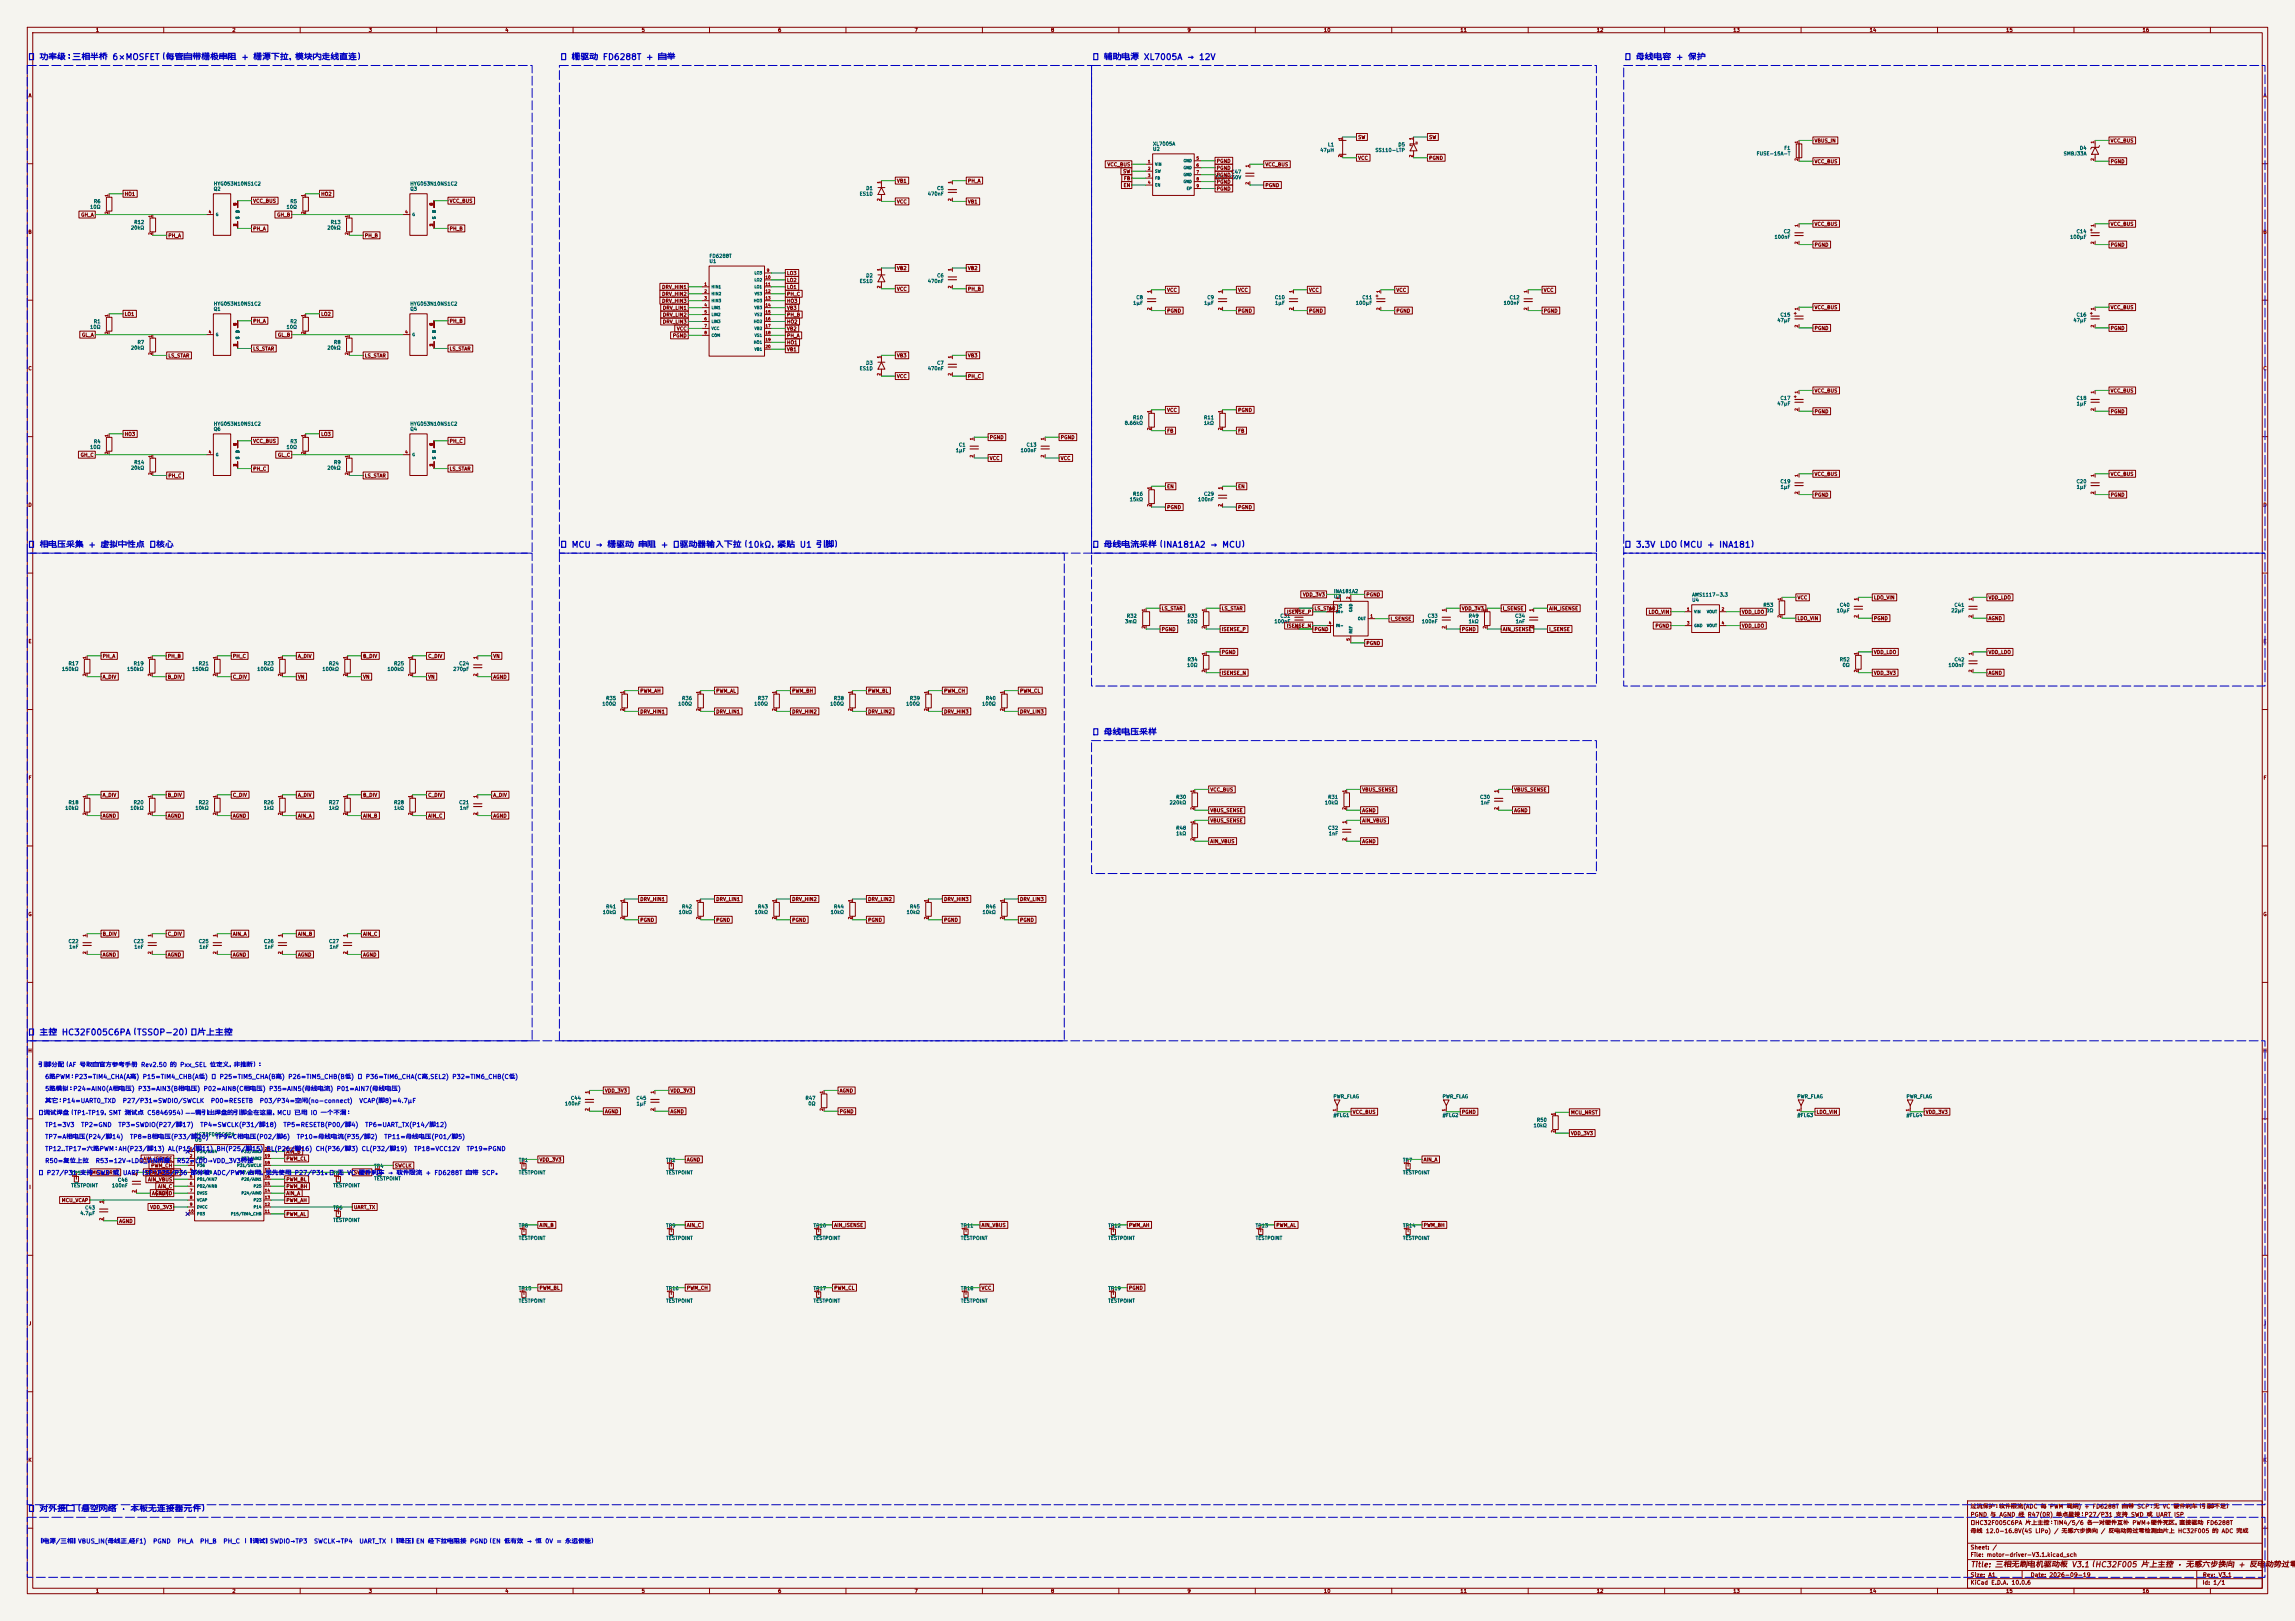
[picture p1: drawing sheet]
<svg xmlns="http://www.w3.org/2000/svg" width="841mm" height="594mm" viewBox="0 0 841 594" stroke-linecap="round" stroke-linejoin="round" font-family="sans-serif">
<defs><g id="words">
<g font-size="2.2" fill="#0000c2">
<text x="10.1" y="22.5">① 功率级：三相半桥 6×MOSFET（每管自带栅极串阻 + 栅源下拉，模块内走线直连）</text>
<text x="205.1" y="22.5">③ 栅驱动 FD6288T + 自举</text>
<text x="400.1" y="22.5">⑤ 辅助电源 XL7005A → 12V</text>
<text x="595.1" y="22.5">⑦ 母线电容 + 保护</text>
<text x="10.1" y="201.2">⑧ 相电压采集 + 虚拟中性点 ★核心</text>
<text x="205.1" y="201.2">④ MCU → 栅驱动 串阻 + ★驱动器输入下拉（10kΩ，紧贴 U1 引脚）</text>
<text x="400.1" y="201.2">⑨ 母线电流采样（INA181A2 → MCU）</text>
<text x="595.1" y="201.2">⑥ 3.3V LDO（MCU + INA181）</text>
<text x="400.1" y="269.9">⑩ 母线电压采样</text>
<text x="10.1" y="379.9">⑪ 主控 HC32F005C6PA（TSSOP-20）★片上主控</text>
<text x="10.1" y="554.5">⑫ 对外接口（悬空网络 · 本板无连接器元件）</text>
</g>
<text font-size="2" fill="#840000" x="722" y="574.8">Title: 三相无刷电机驱动板 V3.1（HC32F005 片上主控 · 无感六步换向 + 反电动势过零检</text>
<g font-size="1.6" fill="#0000c2">
<text x="13.9" y="391.4">引脚分配（AF 号取自官方参考手册 Rev2.50 的 Pxx_SEL 位定义，非推断）：</text>
<text x="16.4" y="395.8">6路PWM：P23=TIM4_CHA(A高) P15=TIM4_CHB(A低) │ P25=TIM5_CHA(B高) P26=TIM5_CHB(B低) │ P36=TIM6_CHA(C高,SEL2) P32=TIM6_CHB(C低)</text>
<text x="16.4" y="400.2">5路模拟：P24=AIN0(A相电压) P33=AIN3(B相电压) P02=AIN8(C相电压) P35=AIN5(母线电流) P01=AIN7(母线电压)</text>
<text x="16.4" y="404.6">其它：P14=UART0_TXD</text>
<text x="44.8" y="404.6">P27/P31=SWDIO/SWCLK</text>
<text x="77.1" y="404.6">P00=RESETB</text>
<text x="95" y="404.6">P03/P34=空闲(no-connect)</text>
<text x="131.5" y="404.6">VCAP(脚8)=4.7µF</text>
<text x="13.9" y="409">★调试焊盘（TP1–TP19，SMT 测试点 C5846954）——需引出焊盘的引脚全在这里，MCU 已用 IO 一个不漏：</text>
<text x="16.4" y="413.4">TP1=3V3</text>
<text x="29.6" y="413.4">TP2=GND</text>
<text x="43.2" y="413.4">TP3=SWDIO(P27/脚17)</text>
<text x="73.2" y="413.4">TP4=SWCLK(P31/脚18)</text>
<text x="103.7" y="413.4">TP5=RESETB(P00/脚4)</text>
<text x="133.6" y="413.4">TP6=UART_TX(P14/脚12)</text>
<text x="16.4" y="417.8">TP7=A相电压(P24/脚14)</text>
<text x="47.5" y="417.8">TP8=B相电压(P33/脚20)</text>
<text x="78.8" y="417.8">TP9=C相电压(P02/脚6)</text>
<text x="108.6" y="417.8">TP10=母线电流(P35/脚2)</text>
<text x="140.6" y="417.8">TP11=母线电压(P01/脚5)</text>
<text x="16.4" y="422.2">TP12..TP17=六路PWM：AH(P23/脚13) AL(P15/脚11) BH(P25/脚15)</text>
<text x="97.5" y="422.2">BL(P26/脚16) CH(P36/脚3) CL(P32/脚19)</text>
<text x="151.5" y="422.2">TP18=VCC12V</text>
<text x="170.8" y="422.2">TP19=PGND</text>
<text x="13.9" y="431">⚠️ P27/P31</text>
<text x="16.4" y="426.6">R50=复位上拉</text>
<text x="29.2" y="431">支持 SWD 或 UART ISP；P35/P36 部分被 ADC/PWM 占用，优先使用 P27/P31。⚠️ 无 VC 硬件刹车 → 软件限流 + FD6288T 自带 SCP。</text>
<text x="34.9" y="426.6">R53=12V→LDO_VIN桥接</text>
<text x="64.7" y="426.6">R52=LDO→VDD_3V3桥接</text>
<text x="13.9" y="566">【电源/三相】VBUS_IN(母线正,经F1)</text>
<text x="55.9" y="566">PGND</text>
<text x="64.8" y="566">PH_A</text>
<text x="73.1" y="566">PH_B</text>
<text x="81.7" y="566">PH_C ｜【调试】SWDIO→TP3</text>
<text x="114.9" y="566">SWCLK→TP4</text>
<text x="131.5" y="566">UART_TX ｜【降压】EN 经下拉电阻接 PGND（EN 低有效 → 恒 0V = 永远使能）</text>
</g>
<g font-size="1.5" fill="#840000">
<text x="721.9" y="556.1">PGND 与 AGND 经 R47(0R) 单点星接；P27/P31 支持 SWD 或 UART ISP</text>
<text x="721.9" y="553.1">过流保护：软件限流(ADC 每 PWM 周期) + FD6288T 自带 SCP；无 VC 硬件刹车（引脚不足）</text>
<text x="721.9" y="562.1">母线 12.0-16.8V(4S LiPo) / 无感六步换向 / 反电动势过零检测由片上 HC32F005 的 ADC 完成</text>
<text x="721.9" y="559.1">★HC32F005C6PA 片上主控：TIM4/5/6 各一对硬件互补 PWM+硬件死区，直接驱动 FD6288T</text>
<text x="721.9" y="568.1">Sheet: /</text>
<text x="721.9" y="570.8">File: motor-driver-V3.1.kicad_sch</text>
<text x="721.9" y="581">KiCad E.D.A. 10.0.6</text>
<text x="721.9" y="578.2">Size: A1</text>
<text x="743.9" y="578.2">Date: 2026-09-19</text>
<text x="806.9" y="581">Id: 1/1</text>
<text x="807" y="578.2">Rev: V3.1</text>
</g>
<g font-size="1.3" fill="#840000">
<text x="35" y="12">1</text>
<text x="85" y="12">2</text>
<text x="135" y="12">3</text>
<text x="185" y="12">4</text>
<text x="235" y="12">5</text>
<text x="285" y="12">6</text>
<text x="335" y="12">7</text>
<text x="385" y="12">8</text>
<text x="435" y="12">9</text>
<text x="485" y="12">10</text>
<text x="535" y="12">11</text>
<text x="585" y="12">12</text>
<text x="635" y="12">13</text>
<text x="685" y="12">14</text>
<text x="735" y="12">15</text>
<text x="785" y="12">16</text>
<text x="10.3" y="36">A</text>
<text x="829.3" y="36">A</text>
<text x="497.5" y="51.2">SW</text>
<text x="523.5" y="51.2">SW</text>
<text x="664.8" y="52.5">VBUS_IN</text>
<text x="773.3" y="52.5">VCC_BUS</text>
<text x="445.7" y="60">PGND</text>
<text x="497.5" y="58.9">VCC</text>
<text x="523.5" y="58.9">PGND</text>
<text x="405.7" y="61.2">VCC_BUS</text>
<text x="411.4" y="63.8">SW</text>
<text x="445.7" y="62.5">PGND</text>
<text x="445.7" y="65.1">PGND</text>
<text x="463.5" y="61.2">VCC_BUS</text>
<text x="664.8" y="60.1">VCC_BUS</text>
<text x="773.3" y="60.1">PGND</text>
<text x="328.5" y="67.2">VB1</text>
<text x="354.5" y="67.2">PH_A</text>
<text x="411.6" y="68.9">EN</text>
<text x="411.7" y="66.3">FB</text>
<text x="445.7" y="70.1">PGND</text>
<text x="445.7" y="67.6">PGND</text>
<text x="463.5" y="68.9">PGND</text>
<text x="45.5" y="72.1">HO1</text>
<text x="92.6" y="74.6">VCC_BUS</text>
<text x="117.5" y="72.1">HO2</text>
<text x="164.6" y="74.6">VCC_BUS</text>
<text x="328.5" y="74.9">VCC</text>
<text x="354.5" y="74.9">VB1</text>
<text x="29.6" y="79.7">GH_A</text>
<text x="101.4" y="79.7">GH_B</text>
<text x="664.8" y="83.1">VCC_BUS</text>
<text x="773.3" y="83.1">VCC_BUS</text>
<text x="10.2" y="86">B</text>
<text x="61.5" y="87.3">PH_A</text>
<text x="92.6" y="84.8">PH_A</text>
<text x="133.5" y="87.3">PH_B</text>
<text x="164.6" y="84.8">PH_B</text>
<text x="829.2" y="86">B</text>
<text x="664.8" y="90.7">PGND</text>
<text x="773.3" y="90.7">PGND</text>
<text x="288.2" y="101.1">LO3</text>
<text x="328.5" y="99.2">VB2</text>
<text x="354.5" y="99.2">VB2</text>
<text x="242.4" y="106.2">DRV_HIN1</text>
<text x="288.2" y="103.6">LO2</text>
<text x="288.2" y="106.2">LO1</text>
<text x="328.5" y="106.9">VCC</text>
<text x="354.5" y="106.9">PH_B</text>
<text x="427.5" y="107.2">VCC</text>
<text x="453.5" y="107.2">VCC</text>
<text x="479.5" y="107.2">VCC</text>
<text x="511.5" y="107.2">VCC</text>
<text x="565.5" y="107.2">VCC</text>
<text x="242.4" y="108.7">DRV_HIN2</text>
<text x="242.4" y="111.2">DRV_HIN3</text>
<text x="242.7" y="113.8">DRV_LIN1</text>
<text x="288.2" y="113.8">VB3</text>
<text x="288.2" y="108.7">PH_C</text>
<text x="288.2" y="111.2">HO3</text>
<text x="664.8" y="113.6">VCC_BUS</text>
<text x="773.3" y="113.6">VCC_BUS</text>
<text x="45.5" y="116.1">LO1</text>
<text x="92.6" y="118.6">PH_A</text>
<text x="117.5" y="116.1">LO2</text>
<text x="164.6" y="118.6">PH_B</text>
<text x="242.7" y="116.3">DRV_LIN2</text>
<text x="242.7" y="118.9">DRV_LIN3</text>
<text x="288.2" y="116.3">PH_B</text>
<text x="288.2" y="118.9">HO2</text>
<text x="427.5" y="114.9">PGND</text>
<text x="453.5" y="114.9">PGND</text>
<text x="479.5" y="114.9">PGND</text>
<text x="511.5" y="114.9">PGND</text>
<text x="565.5" y="114.9">PGND</text>
<text x="29.9" y="123.7">GL_A</text>
<text x="101.7" y="123.7">GL_B</text>
<text x="246.4" y="123.9">PGND</text>
<text x="247.9" y="121.4">VCC</text>
<text x="288.2" y="121.4">VB2</text>
<text x="288.2" y="123.9">PH_A</text>
<text x="664.8" y="121.2">PGND</text>
<text x="773.3" y="121.2">PGND</text>
<text x="61.5" y="131.3">LS_STAR</text>
<text x="92.6" y="128.8">LS_STAR</text>
<text x="133.5" y="131.3">LS_STAR</text>
<text x="164.6" y="128.8">LS_STAR</text>
<text x="288.2" y="126.5">HO1</text>
<text x="288.2" y="129">VB1</text>
<text x="328.5" y="131.2">VB3</text>
<text x="354.5" y="131.2">VB3</text>
<text x="10.2" y="136">C</text>
<text x="829.2" y="136">C</text>
<text x="328.5" y="138.9">VCC</text>
<text x="354.5" y="138.9">PH_C</text>
<text x="664.8" y="144.1">VCC_BUS</text>
<text x="773.3" y="144.1">VCC_BUS</text>
<text x="427.5" y="151.2">VCC</text>
<text x="453.5" y="151.2">PGND</text>
<text x="664.8" y="151.8">PGND</text>
<text x="773.3" y="151.8">PGND</text>
<text x="45.5" y="160.1">HO3</text>
<text x="117.5" y="160.1">LO3</text>
<text x="362.5" y="161.2">PGND</text>
<text x="388.5" y="161.2">PGND</text>
<text x="427.5" y="158.9">FB</text>
<text x="453.5" y="158.9">FB</text>
<text x="29.4" y="167.7">GH_C</text>
<text x="92.6" y="162.6">VCC_BUS</text>
<text x="101.7" y="167.7">GL_C</text>
<text x="164.6" y="162.6">PH_C</text>
<text x="92.6" y="172.8">PH_C</text>
<text x="164.6" y="172.8">LS_STAR</text>
<text x="362.5" y="168.9">VCC</text>
<text x="388.5" y="168.9">VCC</text>
<text x="61.5" y="175.3">PH_C</text>
<text x="133.5" y="175.3">LS_STAR</text>
<text x="427.5" y="179.2">EN</text>
<text x="453.5" y="179.2">EN</text>
<text x="664.8" y="174.7">VCC_BUS</text>
<text x="773.3" y="174.7">VCC_BUS</text>
<text x="10.2" y="186">D</text>
<text x="664.8" y="182.3">PGND</text>
<text x="773.3" y="182.3">PGND</text>
<text x="829.2" y="186">D</text>
<text x="427.5" y="186.9">PGND</text>
<text x="453.5" y="186.9">PGND</text>
<text x="477.3" y="218.9">VDD_3V3</text>
<text x="500.5" y="218.9">PGND</text>
<text x="658.5" y="219.9">VCC</text>
<text x="686.5" y="219.9">LDO_VIN</text>
<text x="728.5" y="219.9">VDD_LDO</text>
<text x="425.5" y="223.9">LS_STAR</text>
<text x="447.5" y="223.9">LS_STAR</text>
<text x="471.4" y="225.2">ISENSE_P</text>
<text x="481.5" y="223.9">LS_STAR</text>
<text x="509.4" y="227.8">I_SENSE</text>
<text x="535.5" y="223.9">VDD_3V3</text>
<text x="550.5" y="223.9">I_SENSE</text>
<text x="567.5" y="223.9">AIN_ISENSE</text>
<text x="604" y="225.2">LDO_VIN</text>
<text x="638.1" y="225.2">VDD_LDO</text>
<text x="658.5" y="227.6">LDO_VIN</text>
<text x="686.5" y="227.6">PGND</text>
<text x="728.5" y="227.6">AGND</text>
<text x="425.5" y="231.6">PGND</text>
<text x="447.5" y="231.6">ISENSE_P</text>
<text x="471.4" y="230.3">ISENSE_N</text>
<text x="481.5" y="231.6">PGND</text>
<text x="535.5" y="231.6">PGND</text>
<text x="550.5" y="231.6">AIN_ISENSE</text>
<text x="567.5" y="231.6">I_SENSE</text>
<text x="606.5" y="230.3">PGND</text>
<text x="638.1" y="230.3">VDD_LDO</text>
<text x="10.3" y="236">E</text>
<text x="447.5" y="239.9">PGND</text>
<text x="500.5" y="236.6">PGND</text>
<text x="686.5" y="239.9">VDD_LDO</text>
<text x="728.5" y="239.9">VDD_LDO</text>
<text x="829.3" y="236">E</text>
<text x="37.5" y="241.4">PH_A</text>
<text x="61.3" y="241.4">PH_B</text>
<text x="85.2" y="241.4">PH_C</text>
<text x="109" y="241.4">A_DIV</text>
<text x="132.9" y="241.4">B_DIV</text>
<text x="156.7" y="241.4">C_DIV</text>
<text x="180.6" y="241.4">VN</text>
<text x="37.5" y="249">A_DIV</text>
<text x="61.3" y="249">B_DIV</text>
<text x="85.2" y="249">C_DIV</text>
<text x="109" y="249">VN</text>
<text x="132.9" y="249">VN</text>
<text x="156.7" y="249">VN</text>
<text x="180.6" y="249">AGND</text>
<text x="447.5" y="247.6">ISENSE_N</text>
<text x="686.5" y="247.6">VDD_3V3</text>
<text x="728.5" y="247.6">AGND</text>
<text x="234.4" y="254.1">PWM_AH</text>
<text x="262.3" y="254.1">PWM_AL</text>
<text x="290.1" y="254.1">PWM_BH</text>
<text x="317.9" y="254.1">PWM_BL</text>
<text x="345.8" y="254.1">PWM_CH</text>
<text x="373.6" y="254.1">PWM_CL</text>
<text x="234.4" y="261.7">DRV_HIN1</text>
<text x="262.3" y="261.7">DRV_LIN1</text>
<text x="290.1" y="261.7">DRV_HIN2</text>
<text x="317.9" y="261.7">DRV_LIN2</text>
<text x="345.8" y="261.7">DRV_HIN3</text>
<text x="373.6" y="261.7">DRV_LIN3</text>
<text x="10.3" y="286">F</text>
<text x="829.3" y="286">F</text>
<text x="37.5" y="292.3">A_DIV</text>
<text x="61.3" y="292.3">B_DIV</text>
<text x="85.2" y="292.3">C_DIV</text>
<text x="109" y="292.3">A_DIV</text>
<text x="132.9" y="292.3">B_DIV</text>
<text x="156.7" y="292.3">C_DIV</text>
<text x="180.6" y="292.3">A_DIV</text>
<text x="443.4" y="290.3">VCC_BUS</text>
<text x="499" y="290.3">VBUS_SENSE</text>
<text x="554.7" y="290.3">VBUS_SENSE</text>
<text x="37.5" y="299.9">AGND</text>
<text x="61.3" y="299.9">AGND</text>
<text x="85.2" y="299.9">AGND</text>
<text x="109" y="299.9">AIN_A</text>
<text x="132.9" y="299.9">AIN_B</text>
<text x="156.7" y="299.9">AIN_C</text>
<text x="180.6" y="299.9">AGND</text>
<text x="443.4" y="297.9">VBUS_SENSE</text>
<text x="499" y="297.9">AGND</text>
<text x="554.7" y="297.9">AGND</text>
<text x="443.4" y="301.7">VBUS_SENSE</text>
<text x="499" y="301.7">AIN_VBUS</text>
<text x="443.4" y="309.3">AIN_VBUS</text>
<text x="499" y="309.3">AGND</text>
<text x="10.2" y="336">G</text>
<text x="234.4" y="330.5">DRV_HIN1</text>
<text x="262.3" y="330.5">DRV_LIN1</text>
<text x="290.1" y="330.5">DRV_HIN2</text>
<text x="317.9" y="330.5">DRV_LIN2</text>
<text x="345.8" y="330.5">DRV_HIN3</text>
<text x="373.6" y="330.5">DRV_LIN3</text>
<text x="829.2" y="336">G</text>
<text x="234.4" y="338.1">PGND</text>
<text x="262.3" y="338.1">PGND</text>
<text x="290.1" y="338.1">PGND</text>
<text x="317.9" y="338.1">PGND</text>
<text x="345.8" y="338.1">PGND</text>
<text x="373.6" y="338.1">PGND</text>
<text x="37.5" y="343.2">B_DIV</text>
<text x="61.3" y="343.2">C_DIV</text>
<text x="85.2" y="343.2">AIN_A</text>
<text x="109" y="343.2">AIN_B</text>
<text x="132.9" y="343.2">AIN_C</text>
<text x="37.5" y="350.8">AGND</text>
<text x="61.3" y="350.8">AGND</text>
<text x="85.2" y="350.8">AGND</text>
<text x="109" y="350.8">AGND</text>
<text x="132.9" y="350.8">AGND</text>
<text x="10.2" y="386">H</text>
<text x="829.2" y="386">H</text>
<text x="221.5" y="400.6">VDD_3V3</text>
<text x="245.5" y="400.6">VDD_3V3</text>
<text x="307.5" y="400.6">AGND</text>
<text x="221.5" y="408.3">AGND</text>
<text x="245.5" y="408.3">AGND</text>
<text x="307.5" y="408.3">PGND</text>
<text x="495.5" y="408.5">VCC_BUS</text>
<text x="535.5" y="408.5">PGND</text>
<text x="575.5" y="408.6">MCU_NRST</text>
<text x="665.5" y="408.5">LDO_VIN</text>
<text x="705.5" y="408.5">VDD_3V3</text>
<text x="575.5" y="416.3">VDD_3V3</text>
<text x="52.3" y="425.6">AIN_ISENSE</text>
<text x="104.8" y="425.6">PWM_CL</text>
<text x="104.8" y="423">AIN_B</text>
<text x="197.5" y="425.9">VDD_3V3</text>
<text x="251.5" y="425.9">AGND</text>
<text x="521.5" y="425.9">AIN_A</text>
<text x="33.5" y="430.6">MCU_NRST</text>
<text x="53.2" y="430.6">MCU_NRST</text>
<text x="55.2" y="428.1">PWM_CH</text>
<text x="55.5" y="430.6">MCU_NRST</text>
<text x="129.5" y="430.6">SWDIO</text>
<text x="144.5" y="428.1">SWCLK</text>
<text x="10.6" y="436">I</text>
<text x="54.1" y="433.2">AIN_VBUS</text>
<text x="57.7" y="435.7">AIN_C</text>
<text x="104.8" y="435.7">PWM_BH</text>
<text x="104.8" y="433.2">PWM_BL</text>
<text x="829.6" y="436">I</text>
<text x="22.5" y="440.8">MCU_VCAP</text>
<text x="54.9" y="443.3">VDD_3V3</text>
<text x="55.5" y="438.3">AGND</text>
<text x="58" y="438.3">AGND</text>
<text x="104.8" y="440.8">PWM_AH</text>
<text x="104.8" y="438.3">AIN_A</text>
<text x="129.5" y="443.3">UART_TX</text>
<text x="43.5" y="448.4">AGND</text>
<text x="104.8" y="445.9">PWM_AL</text>
<text x="197.5" y="449.9">AIN_B</text>
<text x="251.5" y="449.9">AIN_C</text>
<text x="305.5" y="449.9">AIN_ISENSE</text>
<text x="359.5" y="449.9">AIN_VBUS</text>
<text x="413.5" y="449.9">PWM_AH</text>
<text x="467.5" y="449.9">PWM_AL</text>
<text x="521.5" y="449.9">PWM_BH</text>
<text x="197.5" y="472.9">PWM_BL</text>
<text x="251.5" y="472.9">PWM_CH</text>
<text x="305.5" y="472.9">PWM_CL</text>
<text x="359.5" y="472.9">VCC</text>
<text x="413.5" y="472.9">PGND</text>
<text x="10.4" y="486">J</text>
<text x="829.4" y="486">J</text>
<text x="10.2" y="536">K</text>
<text x="829.2" y="536">K</text>
<text x="35" y="584">1</text>
<text x="85" y="584">2</text>
<text x="135" y="584">3</text>
<text x="185" y="584">4</text>
<text x="235" y="584">5</text>
<text x="285" y="584">6</text>
<text x="335" y="584">7</text>
<text x="385" y="584">8</text>
<text x="435" y="584">9</text>
<text x="485" y="584">10</text>
<text x="535" y="584">11</text>
<text x="585" y="584">12</text>
<text x="635" y="584">13</text>
<text x="685" y="584">14</text>
<text x="735" y="584">15</text>
<text x="785" y="584">16</text>
</g>
<g font-size="1.3" fill="#006464">
<text x="422.4" y="53.7">XL7005A</text>
<text x="486.5" y="53.9">L1</text>
<text x="512.2" y="53.9">D5</text>
<text x="422.4" y="55.6">U2</text>
<text x="483.6" y="56">47µH</text>
<text x="503.8" y="56">SS110-LTP</text>
<text x="643.6" y="57.2">FUSE-15A-T</text>
<text x="653.7" y="55.2">F1</text>
<text x="756.1" y="57.2">SMBJ33A</text>
<text x="762" y="55.2">D4</text>
<text x="445" y="66">10µF/50V</text>
<text x="451" y="63.9">C47</text>
<text x="78.2" y="70.2">Q2</text>
<text x="78.2" y="68.3">HYG053N10NS1C2</text>
<text x="150.2" y="70.2">Q3</text>
<text x="150.2" y="68.3">HYG053N10NS1C2</text>
<text x="314.9" y="72">ES1D</text>
<text x="317.2" y="69.9">D1</text>
<text x="339.8" y="72">470nF</text>
<text x="343.2" y="69.9">C5</text>
<text x="32.8" y="76.8">10Ω</text>
<text x="34.2" y="74.8">R6</text>
<text x="104.8" y="76.8">10Ω</text>
<text x="106.2" y="74.8">R5</text>
<text x="49" y="82.4">R12</text>
<text x="121" y="82.4">R13</text>
<text x="47.8" y="84.4">20kΩ</text>
<text x="119.8" y="84.4">20kΩ</text>
<text x="650.1" y="87.8">100nF</text>
<text x="653.5" y="85.8">C2</text>
<text x="758.4" y="87.8">100µF</text>
<text x="760.8" y="85.8">C14</text>
<text x="259.8" y="94.8">FD6288T</text>
<text x="259.8" y="96.7">U1</text>
<text x="317.2" y="101.9">D2</text>
<text x="343.2" y="101.9">C6</text>
<text x="314.9" y="104">ES1D</text>
<text x="339.8" y="104">470nF</text>
<text x="78.2" y="112.3">HYG053N10NS1C2</text>
<text x="150.2" y="112.3">HYG053N10NS1C2</text>
<text x="415.1" y="112">1µF</text>
<text x="416.2" y="109.9">C8</text>
<text x="441.1" y="112">1µF</text>
<text x="442.2" y="109.9">C9</text>
<text x="467" y="109.9">C10</text>
<text x="467.1" y="112">1µF</text>
<text x="496.7" y="112">100µF</text>
<text x="499" y="109.9">C11</text>
<text x="550.8" y="112">100nF</text>
<text x="553" y="109.9">C12</text>
<text x="34.2" y="118.8">R1</text>
<text x="78.2" y="114.2">Q1</text>
<text x="106.2" y="118.8">R2</text>
<text x="150.2" y="114.2">Q5</text>
<text x="651.1" y="118.3">47µF</text>
<text x="652.3" y="116.3">C15</text>
<text x="759.6" y="118.3">47µF</text>
<text x="760.8" y="116.3">C16</text>
<text x="32.8" y="120.8">10Ω</text>
<text x="104.8" y="120.8">10Ω</text>
<text x="47.8" y="128.4">20kΩ</text>
<text x="50.2" y="126.4">R7</text>
<text x="119.8" y="128.4">20kΩ</text>
<text x="122.2" y="126.4">R8</text>
<text x="314.9" y="136">ES1D</text>
<text x="317.2" y="133.9">D3</text>
<text x="339.8" y="136">470nF</text>
<text x="343.2" y="133.9">C7</text>
<text x="651.1" y="148.9">47µF</text>
<text x="652.3" y="146.8">C17</text>
<text x="760.8" y="146.8">C18</text>
<text x="760.8" y="148.9">1µF</text>
<text x="412" y="156">8.66kΩ</text>
<text x="415" y="153.9">R10</text>
<text x="441" y="153.9">R11</text>
<text x="441" y="156">1kΩ</text>
<text x="78.2" y="158.2">Q6</text>
<text x="78.2" y="156.3">HYG053N10NS1C2</text>
<text x="150.2" y="158.2">Q4</text>
<text x="150.2" y="156.3">HYG053N10NS1C2</text>
<text x="32.8" y="164.8">10Ω</text>
<text x="34.2" y="162.8">R4</text>
<text x="104.8" y="164.8">10Ω</text>
<text x="106.2" y="162.8">R3</text>
<text x="350.1" y="166">1µF</text>
<text x="351.2" y="163.9">C1</text>
<text x="373.8" y="166">100nF</text>
<text x="376" y="163.9">C13</text>
<text x="47.8" y="172.4">20kΩ</text>
<text x="49" y="170.4">R14</text>
<text x="119.8" y="172.4">20kΩ</text>
<text x="122.2" y="170.4">R9</text>
<text x="652.3" y="177.4">C19</text>
<text x="652.3" y="179.4">1µF</text>
<text x="760.8" y="177.4">C20</text>
<text x="760.8" y="179.4">1µF</text>
<text x="413.8" y="184">15kΩ</text>
<text x="415" y="181.9">R16</text>
<text x="438.8" y="184">100nF</text>
<text x="441" y="181.9">C29</text>
<text x="488.6" y="219.5">U3</text>
<text x="488.6" y="217.6">INA181A2</text>
<text x="619.9" y="220.8">U4</text>
<text x="619.9" y="218.9">AMS1117-3.3</text>
<text x="412.8" y="226.6">R32</text>
<text x="435" y="226.6">R33</text>
<text x="469" y="226.6">C31</text>
<text x="523" y="226.6">C33</text>
<text x="538" y="226.6">R49</text>
<text x="555" y="226.6">C34</text>
<text x="646" y="222.6">R53</text>
<text x="647.1" y="224.7">0Ω</text>
<text x="672.9" y="224.7">10µF</text>
<text x="674" y="222.6">C40</text>
<text x="714.9" y="224.7">22µF</text>
<text x="716" y="222.6">C41</text>
<text x="412.1" y="228.7">3mΩ</text>
<text x="434.8" y="228.7">10Ω</text>
<text x="466.8" y="228.7">100nF</text>
<text x="520.8" y="228.7">100nF</text>
<text x="538" y="228.7">1kΩ</text>
<text x="555.3" y="228.7">1nF</text>
<text x="25" y="244.1">R17</text>
<text x="48.8" y="244.1">R19</text>
<text x="72.7" y="244.1">R21</text>
<text x="96.5" y="244.1">R23</text>
<text x="120.4" y="244.1">R24</text>
<text x="144.2" y="244.1">R25</text>
<text x="168.1" y="244.1">C24</text>
<text x="434.8" y="244.7">10Ω</text>
<text x="435" y="242.6">R34</text>
<text x="674" y="242.6">R52</text>
<text x="675.1" y="244.7">0Ω</text>
<text x="713.8" y="244.7">100nF</text>
<text x="716" y="242.6">C42</text>
<text x="22.5" y="246.1">150kΩ</text>
<text x="46.4" y="246.1">150kΩ</text>
<text x="70.2" y="246.1">150kΩ</text>
<text x="94.1" y="246.1">100kΩ</text>
<text x="118" y="246.1">100kΩ</text>
<text x="141.8" y="246.1">100kΩ</text>
<text x="165.9" y="246.1">270pF</text>
<text x="221.9" y="256.8">R35</text>
<text x="249.8" y="256.8">R36</text>
<text x="277.6" y="256.8">R37</text>
<text x="305.4" y="256.8">R38</text>
<text x="333.3" y="256.8">R39</text>
<text x="361.1" y="256.8">R40</text>
<text x="220.6" y="258.9">100Ω</text>
<text x="248.4" y="258.9">100Ω</text>
<text x="276.2" y="258.9">100Ω</text>
<text x="304.1" y="258.9">100Ω</text>
<text x="331.9" y="258.9">100Ω</text>
<text x="359.7" y="258.9">100Ω</text>
<text x="430.9" y="293">R30</text>
<text x="486.5" y="293">R31</text>
<text x="542.2" y="293">C30</text>
<text x="23.7" y="297">10kΩ</text>
<text x="25" y="295">R18</text>
<text x="47.6" y="297">10kΩ</text>
<text x="48.8" y="295">R20</text>
<text x="71.5" y="297">10kΩ</text>
<text x="72.7" y="295">R22</text>
<text x="96.5" y="295">R26</text>
<text x="96.5" y="297">1kΩ</text>
<text x="120.4" y="295">R27</text>
<text x="120.4" y="297">1kΩ</text>
<text x="144.2" y="295">R28</text>
<text x="144.2" y="297">1kΩ</text>
<text x="168.1" y="295">C21</text>
<text x="168.3" y="297">1nF</text>
<text x="428.4" y="295.1">220kΩ</text>
<text x="485.3" y="295.1">10kΩ</text>
<text x="542.4" y="295.1">1nF</text>
<text x="430.9" y="304.4">R48</text>
<text x="486.5" y="304.4">C32</text>
<text x="430.9" y="306.4">1kΩ</text>
<text x="486.8" y="306.4">1nF</text>
<text x="220.7" y="335.2">10kΩ</text>
<text x="221.9" y="333.2">R41</text>
<text x="248.6" y="335.2">10kΩ</text>
<text x="249.8" y="333.2">R42</text>
<text x="276.4" y="335.2">10kΩ</text>
<text x="277.6" y="333.2">R43</text>
<text x="304.2" y="335.2">10kΩ</text>
<text x="305.4" y="333.2">R44</text>
<text x="332.1" y="335.2">10kΩ</text>
<text x="333.3" y="333.2">R45</text>
<text x="359.9" y="335.2">10kΩ</text>
<text x="361.1" y="333.2">R46</text>
<text x="25" y="345.9">C22</text>
<text x="25.2" y="347.9">1nF</text>
<text x="48.8" y="345.9">C23</text>
<text x="49.1" y="347.9">1nF</text>
<text x="72.7" y="345.9">C25</text>
<text x="72.9" y="347.9">1nF</text>
<text x="96.5" y="345.9">C26</text>
<text x="96.8" y="347.9">1nF</text>
<text x="120.4" y="345.9">C27</text>
<text x="120.6" y="347.9">1nF</text>
<text x="206.8" y="405.4">100nF</text>
<text x="209" y="403.3">C44</text>
<text x="233" y="403.3">C45</text>
<text x="233.1" y="405.4">1µF</text>
<text x="295" y="403.3">R47</text>
<text x="296.1" y="405.4">0Ω</text>
<text x="488.5" y="402.8">PWR_FLAG</text>
<text x="528.5" y="402.8">PWR_FLAG</text>
<text x="658.5" y="402.8">PWR_FLAG</text>
<text x="698.5" y="402.8">PWR_FLAG</text>
<text x="488.5" y="409.6">#FLG1</text>
<text x="528.5" y="409.6">#FLG2</text>
<text x="561.8" y="413.4">10kΩ</text>
<text x="563" y="411.3">R50</text>
<text x="658.5" y="409.6">#FLG3</text>
<text x="698.5" y="409.6">#FLG4</text>
<text x="71.3" y="418.6">U5</text>
<text x="71.3" y="416.7">HC32F005C6PA</text>
<text x="26" y="430.8">TP5</text>
<text x="122" y="430.8">TP3</text>
<text x="137" y="428.3">TP4</text>
<text x="190" y="426.1">TP1</text>
<text x="190" y="430.6">TESTPOINT</text>
<text x="244" y="426.1">TP2</text>
<text x="244" y="430.6">TESTPOINT</text>
<text x="514" y="426.1">TP7</text>
<text x="514" y="430.6">TESTPOINT</text>
<text x="26" y="435.4">TESTPOINT</text>
<text x="40.8" y="435.4">100nF</text>
<text x="43" y="433.3">C46</text>
<text x="122" y="435.4">TESTPOINT</text>
<text x="137" y="432.8">TESTPOINT</text>
<text x="31" y="443.5">C43</text>
<text x="122" y="443.5">TP6</text>
<text x="29.3" y="445.5">4.7µF</text>
<text x="122" y="448.1">TESTPOINT</text>
<text x="190" y="450.1">TP8</text>
<text x="190" y="454.6">TESTPOINT</text>
<text x="244" y="450.1">TP9</text>
<text x="244" y="454.6">TESTPOINT</text>
<text x="298" y="450.1">TP10</text>
<text x="298" y="454.6">TESTPOINT</text>
<text x="352" y="450.1">TP11</text>
<text x="352" y="454.6">TESTPOINT</text>
<text x="406" y="450.1">TP12</text>
<text x="406" y="454.6">TESTPOINT</text>
<text x="460" y="450.1">TP13</text>
<text x="460" y="454.6">TESTPOINT</text>
<text x="514" y="450.1">TP14</text>
<text x="514" y="454.6">TESTPOINT</text>
<text x="190" y="473.1">TP15</text>
<text x="244" y="473.1">TP16</text>
<text x="298" y="473.1">TP17</text>
<text x="352" y="473.1">TP18</text>
<text x="406" y="473.1">TP19</text>
<text x="190" y="477.6">TESTPOINT</text>
<text x="244" y="477.6">TESTPOINT</text>
<text x="298" y="477.6">TESTPOINT</text>
<text x="352" y="477.6">TESTPOINT</text>
<text x="406" y="477.6">TESTPOINT</text>
</g>
<g font-size="1" fill="#a90000">
<text x="491.8" y="51.4" transform="rotate(-90 491.8 51.4)">1</text>
<text x="517.8" y="51.4" transform="rotate(-90 517.8 51.4)">1</text>
<text x="659.1" y="52.7" transform="rotate(-90 659.1 52.7)">1</text>
<text x="767.6" y="52.7" transform="rotate(-90 767.6 52.7)">1</text>
<text x="438.3" y="58.7">5</text>
<text x="491.8" y="57.8" transform="rotate(-90 491.8 57.8)">2</text>
<text x="517.8" y="57.8" transform="rotate(-90 517.8 57.8)">2</text>
<text x="659.1" y="59" transform="rotate(-90 659.1 59)">2</text>
<text x="767.6" y="59" transform="rotate(-90 767.6 59)">2</text>
<text x="420.5" y="60">1</text>
<text x="420.5" y="62.5">2</text>
<text x="420.5" y="65.1">3</text>
<text x="438.3" y="61.3">6</text>
<text x="438.3" y="63.8">7</text>
<text x="457.8" y="61.4" transform="rotate(-90 457.8 61.4)">1</text>
<text x="322.8" y="67.4" transform="rotate(-90 322.8 67.4)">1</text>
<text x="348.8" y="67.4" transform="rotate(-90 348.8 67.4)">1</text>
<text x="420.5" y="67.6">4</text>
<text x="438.3" y="66.4">8</text>
<text x="438.3" y="68.9">9</text>
<text x="457.8" y="67.8" transform="rotate(-90 457.8 67.8)">2</text>
<text x="39.8" y="72.2" transform="rotate(-90 39.8 72.2)">1</text>
<text x="86.9" y="75.4" transform="rotate(-90 86.9 75.4)">5</text>
<text x="86.9" y="75.4" transform="rotate(-90 86.9 75.4)">6</text>
<text x="86.9" y="75.4" transform="rotate(-90 86.9 75.4)">7</text>
<text x="86.9" y="75.4" transform="rotate(-90 86.9 75.4)">8</text>
<text x="86.9" y="75.4" transform="rotate(-90 86.9 75.4)">9</text>
<text x="111.8" y="72.2" transform="rotate(-90 111.8 72.2)">1</text>
<text x="158.9" y="75.4" transform="rotate(-90 158.9 75.4)">5</text>
<text x="158.9" y="75.4" transform="rotate(-90 158.9 75.4)">6</text>
<text x="158.9" y="75.4" transform="rotate(-90 158.9 75.4)">7</text>
<text x="158.9" y="75.4" transform="rotate(-90 158.9 75.4)">8</text>
<text x="158.9" y="75.4" transform="rotate(-90 158.9 75.4)">9</text>
<text x="322.8" y="73.8" transform="rotate(-90 322.8 73.8)">2</text>
<text x="348.8" y="73.8" transform="rotate(-90 348.8 73.8)">2</text>
<text x="39.8" y="78.6" transform="rotate(-90 39.8 78.6)">2</text>
<text x="55.8" y="79.8" transform="rotate(-90 55.8 79.8)">1</text>
<text x="76.3" y="78.4">4</text>
<text x="86.9" y="83" transform="rotate(-90 86.9 83)">1</text>
<text x="86.9" y="83" transform="rotate(-90 86.9 83)">2</text>
<text x="86.9" y="83" transform="rotate(-90 86.9 83)">3</text>
<text x="111.8" y="78.6" transform="rotate(-90 111.8 78.6)">2</text>
<text x="127.8" y="79.8" transform="rotate(-90 127.8 79.8)">1</text>
<text x="148.3" y="78.4">4</text>
<text x="158.9" y="83" transform="rotate(-90 158.9 83)">1</text>
<text x="158.9" y="83" transform="rotate(-90 158.9 83)">2</text>
<text x="158.9" y="83" transform="rotate(-90 158.9 83)">3</text>
<text x="659.1" y="83.2" transform="rotate(-90 659.1 83.2)">1</text>
<text x="767.6" y="83.2" transform="rotate(-90 767.6 83.2)">1</text>
<text x="55.8" y="86.2" transform="rotate(-90 55.8 86.2)">2</text>
<text x="127.8" y="86.2" transform="rotate(-90 127.8 86.2)">2</text>
<text x="659.1" y="89.6" transform="rotate(-90 659.1 89.6)">2</text>
<text x="767.6" y="89.6" transform="rotate(-90 767.6 89.6)">2</text>
<text x="280.8" y="99.8">9</text>
<text x="322.8" y="99.4" transform="rotate(-90 322.8 99.4)">1</text>
<text x="348.8" y="99.4" transform="rotate(-90 348.8 99.4)">1</text>
<text x="258" y="104.9">1</text>
<text x="258" y="107.5">2</text>
<text x="280.4" y="102.4">10</text>
<text x="280.4" y="104.9">11</text>
<text x="280.4" y="107.5">12</text>
<text x="322.8" y="105.8" transform="rotate(-90 322.8 105.8)">2</text>
<text x="348.8" y="105.8" transform="rotate(-90 348.8 105.8)">2</text>
<text x="421.8" y="107.4" transform="rotate(-90 421.8 107.4)">1</text>
<text x="447.8" y="107.4" transform="rotate(-90 447.8 107.4)">1</text>
<text x="473.8" y="107.4" transform="rotate(-90 473.8 107.4)">1</text>
<text x="505.8" y="107.4" transform="rotate(-90 505.8 107.4)">1</text>
<text x="559.8" y="107.4" transform="rotate(-90 559.8 107.4)">1</text>
<text x="258" y="110">3</text>
<text x="258" y="112.5">4</text>
<text x="280.4" y="110">13</text>
<text x="280.4" y="112.5">14</text>
<text x="421.8" y="113.8" transform="rotate(-90 421.8 113.8)">2</text>
<text x="447.8" y="113.8" transform="rotate(-90 447.8 113.8)">2</text>
<text x="473.8" y="113.8" transform="rotate(-90 473.8 113.8)">2</text>
<text x="505.8" y="113.8" transform="rotate(-90 505.8 113.8)">2</text>
<text x="559.8" y="113.8" transform="rotate(-90 559.8 113.8)">2</text>
<text x="659.1" y="113.8" transform="rotate(-90 659.1 113.8)">1</text>
<text x="767.6" y="113.8" transform="rotate(-90 767.6 113.8)">1</text>
<text x="39.8" y="116.2" transform="rotate(-90 39.8 116.2)">1</text>
<text x="86.9" y="119.4" transform="rotate(-90 86.9 119.4)">5</text>
<text x="86.9" y="119.4" transform="rotate(-90 86.9 119.4)">6</text>
<text x="86.9" y="119.4" transform="rotate(-90 86.9 119.4)">7</text>
<text x="86.9" y="119.4" transform="rotate(-90 86.9 119.4)">8</text>
<text x="86.9" y="119.4" transform="rotate(-90 86.9 119.4)">9</text>
<text x="111.8" y="116.2" transform="rotate(-90 111.8 116.2)">1</text>
<text x="158.9" y="119.4" transform="rotate(-90 158.9 119.4)">5</text>
<text x="158.9" y="119.4" transform="rotate(-90 158.9 119.4)">6</text>
<text x="158.9" y="119.4" transform="rotate(-90 158.9 119.4)">7</text>
<text x="158.9" y="119.4" transform="rotate(-90 158.9 119.4)">8</text>
<text x="158.9" y="119.4" transform="rotate(-90 158.9 119.4)">9</text>
<text x="258" y="115.1">5</text>
<text x="258" y="117.6">6</text>
<text x="280.4" y="115.1">15</text>
<text x="280.4" y="117.6">16</text>
<text x="39.8" y="122.6" transform="rotate(-90 39.8 122.6)">2</text>
<text x="55.8" y="123.8" transform="rotate(-90 55.8 123.8)">1</text>
<text x="76.3" y="122.4">4</text>
<text x="111.8" y="122.6" transform="rotate(-90 111.8 122.6)">2</text>
<text x="127.8" y="123.8" transform="rotate(-90 127.8 123.8)">1</text>
<text x="148.3" y="122.4">4</text>
<text x="258" y="120.2">7</text>
<text x="258" y="122.7">8</text>
<text x="280.4" y="120.2">17</text>
<text x="280.4" y="122.7">18</text>
<text x="280.4" y="125.2">19</text>
<text x="659.1" y="120.1" transform="rotate(-90 659.1 120.1)">2</text>
<text x="767.6" y="120.1" transform="rotate(-90 767.6 120.1)">2</text>
<text x="55.8" y="130.2" transform="rotate(-90 55.8 130.2)">2</text>
<text x="86.9" y="127" transform="rotate(-90 86.9 127)">1</text>
<text x="86.9" y="127" transform="rotate(-90 86.9 127)">2</text>
<text x="86.9" y="127" transform="rotate(-90 86.9 127)">3</text>
<text x="127.8" y="130.2" transform="rotate(-90 127.8 130.2)">2</text>
<text x="158.9" y="127" transform="rotate(-90 158.9 127)">1</text>
<text x="158.9" y="127" transform="rotate(-90 158.9 127)">2</text>
<text x="158.9" y="127" transform="rotate(-90 158.9 127)">3</text>
<text x="280.4" y="127.8">20</text>
<text x="322.8" y="131.4" transform="rotate(-90 322.8 131.4)">1</text>
<text x="348.8" y="131.4" transform="rotate(-90 348.8 131.4)">1</text>
<text x="322.8" y="137.8" transform="rotate(-90 322.8 137.8)">2</text>
<text x="348.8" y="137.8" transform="rotate(-90 348.8 137.8)">2</text>
<text x="659.1" y="144.3" transform="rotate(-90 659.1 144.3)">1</text>
<text x="767.6" y="144.3" transform="rotate(-90 767.6 144.3)">1</text>
<text x="421.8" y="151.4" transform="rotate(-90 421.8 151.4)">1</text>
<text x="447.8" y="151.4" transform="rotate(-90 447.8 151.4)">1</text>
<text x="659.1" y="150.6" transform="rotate(-90 659.1 150.6)">2</text>
<text x="767.6" y="150.6" transform="rotate(-90 767.6 150.6)">2</text>
<text x="39.8" y="160.2" transform="rotate(-90 39.8 160.2)">1</text>
<text x="111.8" y="160.2" transform="rotate(-90 111.8 160.2)">1</text>
<text x="356.8" y="161.4" transform="rotate(-90 356.8 161.4)">1</text>
<text x="382.8" y="161.4" transform="rotate(-90 382.8 161.4)">1</text>
<text x="421.8" y="157.8" transform="rotate(-90 421.8 157.8)">2</text>
<text x="447.8" y="157.8" transform="rotate(-90 447.8 157.8)">2</text>
<text x="39.8" y="166.6" transform="rotate(-90 39.8 166.6)">2</text>
<text x="55.8" y="167.8" transform="rotate(-90 55.8 167.8)">1</text>
<text x="76.3" y="166.4">4</text>
<text x="86.9" y="163.4" transform="rotate(-90 86.9 163.4)">5</text>
<text x="86.9" y="163.4" transform="rotate(-90 86.9 163.4)">6</text>
<text x="86.9" y="163.4" transform="rotate(-90 86.9 163.4)">7</text>
<text x="86.9" y="163.4" transform="rotate(-90 86.9 163.4)">8</text>
<text x="86.9" y="163.4" transform="rotate(-90 86.9 163.4)">9</text>
<text x="111.8" y="166.6" transform="rotate(-90 111.8 166.6)">2</text>
<text x="127.8" y="167.8" transform="rotate(-90 127.8 167.8)">1</text>
<text x="148.3" y="166.4">4</text>
<text x="158.9" y="163.4" transform="rotate(-90 158.9 163.4)">5</text>
<text x="158.9" y="163.4" transform="rotate(-90 158.9 163.4)">6</text>
<text x="158.9" y="163.4" transform="rotate(-90 158.9 163.4)">7</text>
<text x="158.9" y="163.4" transform="rotate(-90 158.9 163.4)">8</text>
<text x="158.9" y="163.4" transform="rotate(-90 158.9 163.4)">9</text>
<text x="356.8" y="167.8" transform="rotate(-90 356.8 167.8)">2</text>
<text x="382.8" y="167.8" transform="rotate(-90 382.8 167.8)">2</text>
<text x="86.9" y="171" transform="rotate(-90 86.9 171)">1</text>
<text x="86.9" y="171" transform="rotate(-90 86.9 171)">2</text>
<text x="86.9" y="171" transform="rotate(-90 86.9 171)">3</text>
<text x="158.9" y="171" transform="rotate(-90 158.9 171)">1</text>
<text x="158.9" y="171" transform="rotate(-90 158.9 171)">2</text>
<text x="158.9" y="171" transform="rotate(-90 158.9 171)">3</text>
<text x="55.8" y="174.2" transform="rotate(-90 55.8 174.2)">2</text>
<text x="127.8" y="174.2" transform="rotate(-90 127.8 174.2)">2</text>
<text x="421.8" y="179.4" transform="rotate(-90 421.8 179.4)">1</text>
<text x="447.8" y="179.4" transform="rotate(-90 447.8 179.4)">1</text>
<text x="659.1" y="174.8" transform="rotate(-90 659.1 174.8)">1</text>
<text x="767.6" y="174.8" transform="rotate(-90 767.6 174.8)">1</text>
<text x="421.8" y="185.8" transform="rotate(-90 421.8 185.8)">2</text>
<text x="447.8" y="185.8" transform="rotate(-90 447.8 185.8)">2</text>
<text x="659.1" y="181.2" transform="rotate(-90 659.1 181.2)">2</text>
<text x="767.6" y="181.2" transform="rotate(-90 767.6 181.2)">2</text>
<text x="491" y="219.7" transform="rotate(-90 491 219.7)">6</text>
<text x="494.8" y="219.7" transform="rotate(-90 494.8 219.7)">2</text>
<text x="652.8" y="220.1" transform="rotate(-90 652.8 220.1)">1</text>
<text x="680.8" y="220.1" transform="rotate(-90 680.8 220.1)">1</text>
<text x="722.8" y="220.1" transform="rotate(-90 722.8 220.1)">1</text>
<text x="419.8" y="224.1" transform="rotate(-90 419.8 224.1)">1</text>
<text x="441.8" y="224.1" transform="rotate(-90 441.8 224.1)">1</text>
<text x="475.8" y="224.1" transform="rotate(-90 475.8 224.1)">1</text>
<text x="486.8" y="224">3</text>
<text x="502" y="226.5">1</text>
<text x="529.8" y="224.1" transform="rotate(-90 529.8 224.1)">1</text>
<text x="544.8" y="224.1" transform="rotate(-90 544.8 224.1)">1</text>
<text x="561.8" y="224.1" transform="rotate(-90 561.8 224.1)">1</text>
<text x="618.1" y="224">1</text>
<text x="630.8" y="224">2</text>
<text x="652.8" y="226.5" transform="rotate(-90 652.8 226.5)">2</text>
<text x="680.8" y="226.5" transform="rotate(-90 680.8 226.5)">2</text>
<text x="722.8" y="226.5" transform="rotate(-90 722.8 226.5)">2</text>
<text x="419.8" y="230.5" transform="rotate(-90 419.8 230.5)">2</text>
<text x="441.8" y="230.5" transform="rotate(-90 441.8 230.5)">2</text>
<text x="475.8" y="230.5" transform="rotate(-90 475.8 230.5)">2</text>
<text x="486.8" y="229.1">4</text>
<text x="529.8" y="230.5" transform="rotate(-90 529.8 230.5)">2</text>
<text x="544.8" y="230.5" transform="rotate(-90 544.8 230.5)">2</text>
<text x="561.8" y="230.5" transform="rotate(-90 561.8 230.5)">2</text>
<text x="618.1" y="229.1">3</text>
<text x="630.8" y="229.1">4</text>
<text x="494.8" y="234.9" transform="rotate(-90 494.8 234.9)">5</text>
<text x="31.7" y="241.6" transform="rotate(-90 31.7 241.6)">1</text>
<text x="55.6" y="241.6" transform="rotate(-90 55.6 241.6)">1</text>
<text x="79.5" y="241.6" transform="rotate(-90 79.5 241.6)">1</text>
<text x="103.3" y="241.6" transform="rotate(-90 103.3 241.6)">1</text>
<text x="127.2" y="241.6" transform="rotate(-90 127.2 241.6)">1</text>
<text x="151" y="241.6" transform="rotate(-90 151 241.6)">1</text>
<text x="174.9" y="241.6" transform="rotate(-90 174.9 241.6)">1</text>
<text x="441.8" y="240.1" transform="rotate(-90 441.8 240.1)">1</text>
<text x="680.8" y="240.1" transform="rotate(-90 680.8 240.1)">1</text>
<text x="722.8" y="240.1" transform="rotate(-90 722.8 240.1)">1</text>
<text x="31.7" y="247.9" transform="rotate(-90 31.7 247.9)">2</text>
<text x="55.6" y="247.9" transform="rotate(-90 55.6 247.9)">2</text>
<text x="79.5" y="247.9" transform="rotate(-90 79.5 247.9)">2</text>
<text x="103.3" y="247.9" transform="rotate(-90 103.3 247.9)">2</text>
<text x="127.2" y="247.9" transform="rotate(-90 127.2 247.9)">2</text>
<text x="151" y="247.9" transform="rotate(-90 151 247.9)">2</text>
<text x="174.9" y="247.9" transform="rotate(-90 174.9 247.9)">2</text>
<text x="441.8" y="246.5" transform="rotate(-90 441.8 246.5)">2</text>
<text x="680.8" y="246.5" transform="rotate(-90 680.8 246.5)">2</text>
<text x="722.8" y="246.5" transform="rotate(-90 722.8 246.5)">2</text>
<text x="228.7" y="254.3" transform="rotate(-90 228.7 254.3)">1</text>
<text x="256.6" y="254.3" transform="rotate(-90 256.6 254.3)">1</text>
<text x="284.4" y="254.3" transform="rotate(-90 284.4 254.3)">1</text>
<text x="312.2" y="254.3" transform="rotate(-90 312.2 254.3)">1</text>
<text x="340.1" y="254.3" transform="rotate(-90 340.1 254.3)">1</text>
<text x="367.9" y="254.3" transform="rotate(-90 367.9 254.3)">1</text>
<text x="228.7" y="260.6" transform="rotate(-90 228.7 260.6)">2</text>
<text x="256.6" y="260.6" transform="rotate(-90 256.6 260.6)">2</text>
<text x="284.4" y="260.6" transform="rotate(-90 284.4 260.6)">2</text>
<text x="312.2" y="260.6" transform="rotate(-90 312.2 260.6)">2</text>
<text x="340.1" y="260.6" transform="rotate(-90 340.1 260.6)">2</text>
<text x="367.9" y="260.6" transform="rotate(-90 367.9 260.6)">2</text>
<text x="31.7" y="292.5" transform="rotate(-90 31.7 292.5)">1</text>
<text x="55.6" y="292.5" transform="rotate(-90 55.6 292.5)">1</text>
<text x="79.5" y="292.5" transform="rotate(-90 79.5 292.5)">1</text>
<text x="103.3" y="292.5" transform="rotate(-90 103.3 292.5)">1</text>
<text x="127.2" y="292.5" transform="rotate(-90 127.2 292.5)">1</text>
<text x="151" y="292.5" transform="rotate(-90 151 292.5)">1</text>
<text x="174.9" y="292.5" transform="rotate(-90 174.9 292.5)">1</text>
<text x="437.6" y="290.5" transform="rotate(-90 437.6 290.5)">1</text>
<text x="493.3" y="290.5" transform="rotate(-90 493.3 290.5)">1</text>
<text x="549" y="290.5" transform="rotate(-90 549 290.5)">1</text>
<text x="31.7" y="298.8" transform="rotate(-90 31.7 298.8)">2</text>
<text x="55.6" y="298.8" transform="rotate(-90 55.6 298.8)">2</text>
<text x="79.5" y="298.8" transform="rotate(-90 79.5 298.8)">2</text>
<text x="103.3" y="298.8" transform="rotate(-90 103.3 298.8)">2</text>
<text x="127.2" y="298.8" transform="rotate(-90 127.2 298.8)">2</text>
<text x="151" y="298.8" transform="rotate(-90 151 298.8)">2</text>
<text x="174.9" y="298.8" transform="rotate(-90 174.9 298.8)">2</text>
<text x="437.6" y="296.8" transform="rotate(-90 437.6 296.8)">2</text>
<text x="493.3" y="296.8" transform="rotate(-90 493.3 296.8)">2</text>
<text x="549" y="296.8" transform="rotate(-90 549 296.8)">2</text>
<text x="437.6" y="301.8" transform="rotate(-90 437.6 301.8)">1</text>
<text x="493.3" y="301.8" transform="rotate(-90 493.3 301.8)">1</text>
<text x="437.6" y="308.2" transform="rotate(-90 437.6 308.2)">2</text>
<text x="493.3" y="308.2" transform="rotate(-90 493.3 308.2)">2</text>
<text x="228.7" y="330.6" transform="rotate(-90 228.7 330.6)">1</text>
<text x="256.6" y="330.6" transform="rotate(-90 256.6 330.6)">1</text>
<text x="284.4" y="330.6" transform="rotate(-90 284.4 330.6)">1</text>
<text x="312.2" y="330.6" transform="rotate(-90 312.2 330.6)">1</text>
<text x="340.1" y="330.6" transform="rotate(-90 340.1 330.6)">1</text>
<text x="367.9" y="330.6" transform="rotate(-90 367.9 330.6)">1</text>
<text x="228.7" y="337" transform="rotate(-90 228.7 337)">2</text>
<text x="256.6" y="337" transform="rotate(-90 256.6 337)">2</text>
<text x="284.4" y="337" transform="rotate(-90 284.4 337)">2</text>
<text x="312.2" y="337" transform="rotate(-90 312.2 337)">2</text>
<text x="340.1" y="337" transform="rotate(-90 340.1 337)">2</text>
<text x="367.9" y="337" transform="rotate(-90 367.9 337)">2</text>
<text x="31.7" y="343.4" transform="rotate(-90 31.7 343.4)">1</text>
<text x="55.6" y="343.4" transform="rotate(-90 55.6 343.4)">1</text>
<text x="79.5" y="343.4" transform="rotate(-90 79.5 343.4)">1</text>
<text x="103.3" y="343.4" transform="rotate(-90 103.3 343.4)">1</text>
<text x="127.2" y="343.4" transform="rotate(-90 127.2 343.4)">1</text>
<text x="31.7" y="349.7" transform="rotate(-90 31.7 349.7)">2</text>
<text x="55.6" y="349.7" transform="rotate(-90 55.6 349.7)">2</text>
<text x="79.5" y="349.7" transform="rotate(-90 79.5 349.7)">2</text>
<text x="103.3" y="349.7" transform="rotate(-90 103.3 349.7)">2</text>
<text x="127.2" y="349.7" transform="rotate(-90 127.2 349.7)">2</text>
<text x="215.8" y="400.8" transform="rotate(-90 215.8 400.8)">1</text>
<text x="239.8" y="400.8" transform="rotate(-90 239.8 400.8)">1</text>
<text x="301.8" y="400.8" transform="rotate(-90 301.8 400.8)">1</text>
<text x="215.8" y="407.2" transform="rotate(-90 215.8 407.2)">2</text>
<text x="239.8" y="407.2" transform="rotate(-90 239.8 407.2)">2</text>
<text x="301.8" y="407.2" transform="rotate(-90 301.8 407.2)">2</text>
<text x="489.8" y="407.3" transform="rotate(-90 489.8 407.3)">1</text>
<text x="529.8" y="407.3" transform="rotate(-90 529.8 407.3)">1</text>
<text x="659.8" y="407.3" transform="rotate(-90 659.8 407.3)">1</text>
<text x="699.8" y="407.3" transform="rotate(-90 699.8 407.3)">1</text>
<text x="569.8" y="408.8" transform="rotate(-90 569.8 408.8)">1</text>
<text x="569.8" y="415.2" transform="rotate(-90 569.8 415.2)">2</text>
<text x="69.4" y="421.8">1</text>
<text x="69.4" y="424.3">2</text>
<text x="96.9" y="424.3">19</text>
<text x="96.9" y="421.8">20</text>
<text x="27.8" y="431.4" transform="rotate(-90 27.8 431.4)">1</text>
<text x="49.8" y="430.8" transform="rotate(-90 49.8 430.8)">1</text>
<text x="69.4" y="426.9">3</text>
<text x="69.4" y="429.4">4</text>
<text x="69.4" y="431.9">5</text>
<text x="96.9" y="431.9">16</text>
<text x="96.9" y="429.4">17</text>
<text x="96.9" y="426.9">18</text>
<text x="123.8" y="431.4" transform="rotate(-90 123.8 431.4)">1</text>
<text x="138.8" y="428.9" transform="rotate(-90 138.8 428.9)">1</text>
<text x="191.8" y="426.7" transform="rotate(-90 191.8 426.7)">1</text>
<text x="245.8" y="426.7" transform="rotate(-90 245.8 426.7)">1</text>
<text x="515.8" y="426.7" transform="rotate(-90 515.8 426.7)">1</text>
<text x="49.8" y="437.2" transform="rotate(-90 49.8 437.2)">2</text>
<text x="69.4" y="434.5">6</text>
<text x="69.4" y="437">7</text>
<text x="96.9" y="437">14</text>
<text x="96.9" y="434.5">15</text>
<text x="37.8" y="441" transform="rotate(-90 37.8 441)">1</text>
<text x="69.4" y="439.6">8</text>
<text x="69.4" y="442.1">9</text>
<text x="96.9" y="442.1">12</text>
<text x="96.9" y="439.6">13</text>
<text x="37.8" y="447.3" transform="rotate(-90 37.8 447.3)">2</text>
<text x="69" y="444.6">10</text>
<text x="96.9" y="444.6">11</text>
<text x="123.8" y="444.1" transform="rotate(-90 123.8 444.1)">1</text>
<text x="191.8" y="450.7" transform="rotate(-90 191.8 450.7)">1</text>
<text x="245.8" y="450.7" transform="rotate(-90 245.8 450.7)">1</text>
<text x="299.8" y="450.7" transform="rotate(-90 299.8 450.7)">1</text>
<text x="353.8" y="450.7" transform="rotate(-90 353.8 450.7)">1</text>
<text x="407.8" y="450.7" transform="rotate(-90 407.8 450.7)">1</text>
<text x="461.8" y="450.7" transform="rotate(-90 461.8 450.7)">1</text>
<text x="515.8" y="450.7" transform="rotate(-90 515.8 450.7)">1</text>
<text x="191.8" y="473.7" transform="rotate(-90 191.8 473.7)">1</text>
<text x="245.8" y="473.7" transform="rotate(-90 245.8 473.7)">1</text>
<text x="299.8" y="473.7" transform="rotate(-90 299.8 473.7)">1</text>
<text x="353.8" y="473.7" transform="rotate(-90 353.8 473.7)">1</text>
<text x="407.8" y="473.7" transform="rotate(-90 407.8 473.7)">1</text>
</g>
<g font-size="1" fill="#006464">
<text x="433.6" y="59.7">GND</text>
<text x="423.1" y="61">VIN</text>
<text x="423.1" y="63.5">SW</text>
<text x="433.6" y="62.2">GND</text>
<text x="433.6" y="64.8">GND</text>
<text x="423.1" y="66">FB</text>
<text x="423.1" y="68.6">EN</text>
<text x="433.6" y="67.3">GND</text>
<text x="434.7" y="69.8">EP</text>
<text x="79" y="79.4">G</text>
<text x="87.8" y="80.4" transform="rotate(-90 87.8 80.4)">S</text>
<text x="87.8" y="78.1" transform="rotate(-90 87.8 78.1)">D</text>
<text x="151" y="79.4">G</text>
<text x="159.8" y="80.4" transform="rotate(-90 159.8 80.4)">S</text>
<text x="159.8" y="78.1" transform="rotate(-90 159.8 78.1)">D</text>
<text x="276.3" y="100.8">LO3</text>
<text x="260.6" y="105.9">HIN1</text>
<text x="276.3" y="103.3">LO2</text>
<text x="276.3" y="105.9">LO1</text>
<text x="260.6" y="108.4">HIN2</text>
<text x="260.6" y="111">HIN3</text>
<text x="260.6" y="113.5">LIN1</text>
<text x="276.1" y="111">HO3</text>
<text x="276.3" y="113.5">VB3</text>
<text x="276.4" y="108.4">VS3</text>
<text x="260.6" y="116">LIN2</text>
<text x="260.6" y="118.6">LIN3</text>
<text x="276.1" y="118.6">HO2</text>
<text x="276.4" y="116">VS2</text>
<text x="79" y="123.4">G</text>
<text x="87.8" y="124.4" transform="rotate(-90 87.8 124.4)">S</text>
<text x="87.8" y="122.1" transform="rotate(-90 87.8 122.1)">D</text>
<text x="151" y="123.4">G</text>
<text x="159.8" y="124.4" transform="rotate(-90 159.8 124.4)">S</text>
<text x="159.8" y="122.1" transform="rotate(-90 159.8 122.1)">D</text>
<text x="260.6" y="121.1">VCC</text>
<text x="260.6" y="123.7">COM</text>
<text x="276.3" y="121.1">VB2</text>
<text x="276.4" y="123.7">VS1</text>
<text x="276.1" y="126.2">HO1</text>
<text x="276.3" y="128.7">VB1</text>
<text x="79" y="167.4">G</text>
<text x="87.8" y="166.1" transform="rotate(-90 87.8 166.1)">D</text>
<text x="151" y="167.4">G</text>
<text x="159.8" y="166.1" transform="rotate(-90 159.8 166.1)">D</text>
<text x="87.8" y="168.4" transform="rotate(-90 87.8 168.4)">S</text>
<text x="159.8" y="168.4" transform="rotate(-90 159.8 168.4)">S</text>
<text x="489.4" y="224.9">IN+</text>
<text x="492" y="223.2" transform="rotate(-90 492 223.2)">VS</text>
<text x="495.8" y="224.4" transform="rotate(-90 495.8 224.4)">GND</text>
<text x="497.5" y="227.5">OUT</text>
<text x="620.7" y="224.9">VIN</text>
<text x="625.3" y="224.9">VOUT</text>
<text x="489.4" y="230">IN-</text>
<text x="495.8" y="232.3" transform="rotate(-90 495.8 232.3)">REF</text>
<text x="620.7" y="230">GND</text>
<text x="625.3" y="230">VOUT</text>
<text x="72.1" y="422.7">P34/AIN4</text>
<text x="72.1" y="425.3">P35</text>
<text x="88.3" y="425.3">P32/AIN2</text>
<text x="88.3" y="422.7">P33/AIN3</text>
<text x="72.1" y="427.8">P36</text>
<text x="72.1" y="430.4">RESETB</text>
<text x="86.7" y="427.8">P31/SWCLK</text>
<text x="87" y="430.4">P27/SWDIO</text>
<text x="139.8" y="431.5" transform="rotate(-90 139.8 431.5)">1</text>
<text x="192.8" y="429.3" transform="rotate(-90 192.8 429.3)">1</text>
<text x="246.8" y="429.3" transform="rotate(-90 246.8 429.3)">1</text>
<text x="516.8" y="429.3" transform="rotate(-90 516.8 429.3)">1</text>
<text x="28.8" y="434.1" transform="rotate(-90 28.8 434.1)">1</text>
<text x="72.1" y="432.9">P01/AIN7</text>
<text x="72.1" y="435.4">P02/AIN8</text>
<text x="72.1" y="438">DVSS</text>
<text x="88.3" y="438">P24/AIN0</text>
<text x="88.3" y="432.9">P26/AIN1</text>
<text x="92.8" y="435.4">P25</text>
<text x="124.8" y="434.1" transform="rotate(-90 124.8 434.1)">1</text>
<text x="72.1" y="440.5">VCAP</text>
<text x="72.1" y="443.1">DVCC</text>
<text x="92.8" y="443.1">P14</text>
<text x="92.8" y="440.5">P23</text>
<text x="72.1" y="445.6">P03</text>
<text x="84.5" y="445.6">P15/TIM4_CHB</text>
<text x="124.8" y="446.8" transform="rotate(-90 124.8 446.8)">1</text>
<text x="192.8" y="453.3" transform="rotate(-90 192.8 453.3)">1</text>
<text x="246.8" y="453.3" transform="rotate(-90 246.8 453.3)">1</text>
<text x="300.8" y="453.3" transform="rotate(-90 300.8 453.3)">1</text>
<text x="354.8" y="453.3" transform="rotate(-90 354.8 453.3)">1</text>
<text x="408.8" y="453.3" transform="rotate(-90 408.8 453.3)">1</text>
<text x="462.8" y="453.3" transform="rotate(-90 462.8 453.3)">1</text>
<text x="516.8" y="453.3" transform="rotate(-90 516.8 453.3)">1</text>
<text x="192.8" y="476.3" transform="rotate(-90 192.8 476.3)">1</text>
<text x="246.8" y="476.3" transform="rotate(-90 246.8 476.3)">1</text>
<text x="300.8" y="476.3" transform="rotate(-90 300.8 476.3)">1</text>
<text x="354.8" y="476.3" transform="rotate(-90 354.8 476.3)">1</text>
<text x="408.8" y="476.3" transform="rotate(-90 408.8 476.3)">1</text>
</g>
</g></defs>
<path d="M0 0h841v594h-841z" fill="#f5f4ef" stroke="#f5f4ef" stroke-width=".37"/>
<g fill="none" stroke="#840000" stroke-width=".37">
<path d="M10 10h821v574h-821zM12 12h817v570h-817zM60 10v2M110 10v2M160 10v2M210 10v2M260 10v2M310 10v2M360 10v2M410 10v2M460 10v2M510 10v2"/>
<path d="M560 10v2M610 10v2M660 10v2M710 10v2M760 10v2M810 10v2M10 60h2M405 58.9h9.8v2.6h-9.8zM422.4 56.4h15.2v15.2h-15.2zM437.6 58.9h2.6M445.2 57.6h6.5v2.6h-6.5zM463.1 58.9h9.7v2.6h-9.7z"/>
<path d="M490.7 51.5h2.6M490.7 56.5h2.6M492 50.2v7.6M497.1 48.9h4v2.6h-4zM497.1 56.5h4.9v2.6h-4.9zM518 52.7l1.3 2.6h-2.6zM518 50.2v2.5M518 55.3v2.5M518.8 52.1h.5v.6h-2.6v.7h.5M523.1 48.9h4v2.6h-4zM523.1 56.5h6.5v2.6h-6.5zM658.2 52.7h2.1v5.1h-2.1z"/>
<path d="M659.3 51.5v1.2M659.3 57.8v1.3M664.3 57.8h9.8v2.5h-9.8zM664.3 50.2h9.2v2.5h-9.2zM767.7 54l1.3 2.5h-2.5zM767.7 51.5v2.5M767.7 56.5v2.6M769.4 53.4l-.4 .6h-2.5l-.4 .6M772.8 50.2h9.8v2.5h-9.8zM772.8 57.8h6.5v2.5h-6.5zM829 60h2M28.9 77.3h6v2.6h-6z"/>
<path d="M39 72.3h2v5h-2zM40 71v1.3M40 77.3v1.3M45.1 69.7h5.2v2.6h-5.2zM55 79.9h2v5.1h-2zM56 78.6v1.3M75.6 78.6h2.6M78.2 71h6.3v15.2h-6.3zM87.1 73.5v2.6M92.2 72.3h9.7v2.5h-9.7zM100.7 77.3h6.2v2.6h-6.2zM111 72.3h2v5h-2z"/>
<path d="M112 71v1.3M112 77.3v1.3M117.1 69.7h5.2v2.6h-5.2zM127 79.9h2v5.1h-2zM128 78.6v1.3M147.6 78.6h2.6M150.2 71h6.3v15.2h-6.3zM159.1 73.5v2.6M164.2 72.3h9.7v2.5h-9.7zM321.7 68.7h2.6M323 68.7l1.3 2.6h-2.6zM323 66.2v2.5"/>
<path d="M323 71.3v2.5M328.1 72.5h4.9v2.6h-4.9zM328.1 64.9h4.9v2.6h-4.9zM349 66.2v1.3M349 72.5v1.3M354.1 72.5h4.9v2.6h-4.9zM354.1 64.9h6v2.6h-6zM410.8 61.5h4v2.5h-4zM410.9 66.5h3.9v2.6h-3.9zM411.1 64h3.7v2.5h-3.7zM419.8 60.2h2.6M419.8 62.7h2.6"/>
<path d="M419.8 65.3h2.6M419.8 67.8h2.6M437.6 61.5h2.6M437.6 64h2.6M437.6 66.5h2.6M437.6 69.1h2.6M445.2 67.8h6.5v2.5h-6.5zM445.2 65.3h6.5v2.5h-6.5zM445.2 60.2h6.5v2.5h-6.5zM445.2 62.7h6.5v2.6h-6.5zM458 60.2v1.3M458 66.5v1.3"/>
<path d="M463.1 66.5h6.5v2.6h-6.5zM56 85v1.2M61.1 85h6v2.5h-6zM87.1 81.2v2.5M92.2 82.4h6v2.6h-6zM128 85v1.2M133.1 85h6.2v2.5h-6.2zM159.1 81.2v2.5M164.2 82.4h6.1v2.6h-6.1zM259.8 97.5h20.4v33h-20.4zM287.8 98.8h4.9v2.5h-4.9zM323 98.2v2.5"/>
<path d="M328.1 96.9h4.9v2.6h-4.9zM349 98.2v1.3M354.1 96.9h4.9v2.6h-4.9zM659.3 82v1.3M659.3 88.3v1.3M664.3 80.7h9.8v2.6h-9.8zM664.3 88.3h6.5v2.6h-6.5zM766 84.3h.7M766.4 83.9v.8M767.7 82v1.3M767.7 88.3v1.3M772.8 80.7h9.8v2.6h-9.8z"/>
<path d="M772.8 88.3h6.5v2.6h-6.5zM10 110h2M39 116.3h2v5.1h-2zM40 115v1.3M45.1 113.7h4.9v2.6h-4.9zM78.2 115h6.3v15.2h-6.3zM87.1 117.5v2.6M92.2 116.3h6v2.5h-6zM111 116.3h2v5.1h-2zM112 115v1.3M117.1 113.7h4.9v2.6h-4.9zM150.2 115h6.3v15.2h-6.3z"/>
<path d="M159.1 117.5v2.6M164.2 116.3h6.1v2.5h-6.1zM241.8 103.8h10.4v2.6h-10.4zM241.8 106.4h10.4v2.5h-10.4zM241.8 108.9h10.4v2.6h-10.4zM242.1 111.5h10.1v2.5h-10.1zM242.1 114h10.1v2.5h-10.1zM242.1 116.5h10.1v2.6h-10.1zM247.3 119.1h4.9v2.5h-4.9zM257.3 105.1h2.5M257.3 107.6h2.5M257.3 110.2h2.5"/>
<path d="M257.3 112.7h2.5M257.3 115.3h2.5M257.3 117.8h2.5M280.2 105.1h2.5M280.2 107.6h2.5M280.2 110.2h2.5M280.2 112.7h2.5M280.2 115.3h2.5M280.2 117.8h2.5M280.2 100h2.5M280.2 102.6h2.5M287.8 101.3h4.9v2.5h-4.9z"/>
<path d="M287.8 103.8h4.9v2.6h-4.9zM287.8 111.5h4.9v2.5h-4.9zM287.8 114h6.2v2.5h-6.2zM287.8 116.5h5.2v2.6h-5.2zM287.8 119.1h4.9v2.5h-4.9zM287.8 106.4h6.2v2.5h-6.2zM287.8 108.9h5.2v2.6h-5.2zM321.7 100.7h2.6M323 100.7l1.3 2.6h-2.6zM323 103.3v2.5M328.1 104.5h4.9v2.6h-4.9zM349 104.5v1.3"/>
<path d="M354.1 104.5h6.2v2.6h-6.2zM422 106.2v1.3M422 112.5v1.3M427.1 104.9h4.9v2.6h-4.9zM427.1 112.5h6.5v2.6h-6.5zM448 106.2v1.3M448 112.5v1.3M453.1 104.9h4.9v2.6h-4.9zM453.1 112.5h6.5v2.6h-6.5zM474 106.2v1.3M474 112.5v1.3M479.1 112.5h6.5v2.6h-6.5z"/>
<path d="M479.1 104.9h4.9v2.6h-4.9zM504.2 108.5h.8M504.6 108.1v.8M506 106.2v1.3M506 112.5v1.3M511.1 112.5h6.5v2.6h-6.5zM511.1 104.9h4.9v2.6h-4.9zM560 106.2v1.3M560 112.5v1.3M565.1 104.9h4.9v2.6h-4.9zM565.1 112.5h6.5v2.6h-6.5zM657.5 114.8h.7"/>
<path d="M657.9 114.4v.8M659.3 112.5v1.3M659.3 118.9v1.3M664.3 111.3h9.8v2.5h-9.8zM664.3 118.9h6.5v2.5h-6.5zM766 114.8h.7M766.4 114.4v.8M767.7 112.5v1.3M767.7 118.9v1.3M772.8 111.3h9.8v2.5h-9.8zM772.8 118.9h6.5v2.5h-6.5zM829 110h2"/>
<path d="M29.2 121.3h5.7v2.6h-5.7zM40 121.3v1.3M55 123.9h2v5.1h-2zM56 122.6v1.3M56 129v1.2M61.1 129h9.1v2.5h-9.1zM75.6 122.6h2.6M87.1 125.2v2.5M92.2 126.4h9v2.6h-9zM101.1 121.3h5.8v2.6h-5.8zM112 121.3v1.3M127 123.9h2v5.1h-2z"/>
<path d="M128 122.6v1.3M128 129v1.2M133.1 129h9.1v2.5h-9.1zM147.6 122.6h2.6M159.1 125.2v2.5M164.2 126.4h9v2.6h-9zM245.7 121.6h6.5v2.6h-6.5zM257.3 120.3h2.5M257.3 122.9h2.5M280.2 120.3h2.5M280.2 122.9h2.5M280.2 125.4h2.5"/>
<path d="M280.2 128h2.5M287.8 121.6h6v2.6h-6zM287.8 124.2h5.2v2.5h-5.2zM287.8 126.7h4.9v2.5h-4.9zM321.7 132.7h2.6M323 132.7l1.3 2.6h-2.6zM323 130.2v2.5M323 135.3v2.5M328.1 136.5h4.9v2.6h-4.9zM328.1 128.9h4.9v2.6h-4.9zM349 130.2v1.3M349 136.5v1.3"/>
<path d="M354.1 136.5h6.2v2.6h-6.2zM354.1 128.9h4.9v2.6h-4.9zM10 160h2M40 159v1.3M45.1 157.7h5.2v2.6h-5.2zM78.2 159h6.3v15.2h-6.3zM112 159v1.3M117.1 157.7h4.9v2.6h-4.9zM150.2 159h6.3v15.2h-6.3zM362.1 158.9h6.5v2.6h-6.5zM388.1 158.9h6.5v2.6h-6.5zM421 151.5h2v5h-2z"/>
<path d="M422 150.2v1.3M422 156.5v1.3M427.1 156.5h3.7v2.6h-3.7zM427.1 148.9h4.9v2.6h-4.9zM447 151.5h2v5h-2zM448 150.2v1.3M448 156.5v1.3M453.1 148.9h6.5v2.6h-6.5zM453.1 156.5h3.7v2.6h-3.7zM657.5 145.4h.7M657.9 145v.7M659.3 143.1v1.2"/>
<path d="M659.3 149.4v1.3M664.3 141.8h9.8v2.5h-9.8zM664.3 149.4h6.5v2.6h-6.5zM767.7 143.1v1.2M767.7 149.4v1.3M772.8 141.8h9.8v2.5h-9.8zM772.8 149.4h6.5v2.6h-6.5zM829 160h2M28.7 165.3h6.2v2.6h-6.2zM39 160.3h2v5h-2zM40 165.3v1.3M55 167.9h2v5.1h-2z"/>
<path d="M56 166.6v1.3M56 173v1.2M61.1 173h6.2v2.5h-6.2zM75.6 166.6h2.6M87.1 161.5v2.6M87.1 169.2v2.5M92.2 170.4h6.1v2.6h-6.1zM92.2 160.3h9.7v2.5h-9.7zM101.1 165.3h5.8v2.6h-5.8zM111 160.3h2v5h-2zM112 165.3v1.3M127 167.9h2v5.1h-2z"/>
<path d="M128 166.6v1.3M128 173v1.2M133.1 173h9.1v2.5h-9.1zM147.6 166.6h2.6M159.1 161.5v2.6M159.1 169.2v2.5M164.2 160.3h6.1v2.5h-6.1zM164.2 170.4h9v2.6h-9zM357 160.2v1.3M357 166.5v1.3M362.1 166.5h4.9v2.6h-4.9zM383 160.2v1.3"/>
<path d="M383 166.5v1.3M388.1 166.5h4.9v2.6h-4.9zM421 179.5h2v5h-2zM422 178.2v1.3M427.1 176.9h3.8v2.6h-3.8zM448 178.2v1.3M453.1 176.9h3.8v2.6h-3.8zM659.3 173.6v1.3M659.3 180v1.2M664.3 180h6.5v2.5h-6.5zM664.3 172.3h9.8v2.6h-9.8zM767.7 173.6v1.3"/>
<path d="M767.7 180v1.2M772.8 172.3h9.8v2.6h-9.8zM772.8 180h6.5v2.5h-6.5zM422 184.5v1.3M427.1 184.5h6.5v2.6h-6.5zM448 184.5v1.3M453.1 184.5h6.5v2.6h-6.5zM10 210h2M476.7 216.5h9.4v2.6h-9.4zM491.2 217.8v2.5M495 217.8v2.5M500.1 216.5h6.5v2.6h-6.5z"/>
<path d="M653 218.9v1.3M658.1 217.6h4.9v2.6h-4.9zM681 218.9v1.3M686.1 217.6h8.9v2.6h-8.9zM723 218.9v1.3M728.1 217.6h9.5v2.6h-9.5zM829 210h2M37 239.1h6v2.5h-6zM60.9 239.1h6.1v2.5h-6.1zM84.7 239.1h6.2v2.5h-6.2zM108.6 239.1h6.3v2.5h-6.3zM132.4 239.1h6.6v2.5h-6.6z"/>
<path d="M156.3 239.1h6.5v2.5h-6.5zM180.1 239.1h3.8v2.5h-3.8zM418.7 224.2h2.6v5h-2.6zM420 222.9v1.3M420 229.2v1.3M425.1 229.2h6.5v2.6h-6.5zM425.1 221.6h9.1v2.6h-9.1zM441 224.2h2v5h-2zM442 222.9v1.3M442 229.2v1.3M442 238.9v1.3M447.1 237.6h6.5v2.6h-6.5z"/>
<path d="M447.1 221.6h9.1v2.6h-9.1zM447.1 229.2h10.2v2.6h-10.2zM470.7 228h10.3v2.5h-10.3zM470.8 222.9h10.2v2.5h-10.2zM476 222.9v1.3M476 229.2v1.3M481.1 221.6h9.1v2.6h-9.1zM481.1 229.2h6.5v2.6h-6.5zM486.1 224.2h2.5M486.1 229.2h2.5M488.7 220.3h12.7v12.7h-12.7zM495 233v2.6"/>
<path d="M500.1 234.3h6.5v2.6h-6.5zM501.3 226.7h2.6M509 225.4h8.9v2.6h-8.9zM530 222.9v1.3M530 229.2v1.3M535.1 221.6h9.4v2.6h-9.4zM535.1 229.2h6.5v2.6h-6.5zM544 224.2h2v5h-2zM545 222.9v1.3M545 229.2v1.3M550.1 221.6h8.9v2.6h-8.9zM550.1 229.2h12v2.6h-12z"/>
<path d="M562 222.9v1.3M562 229.2v1.3M567.1 221.6h12v2.6h-12zM567.1 229.2h8.9v2.6h-8.9zM603.3 222.9h9v2.5h-9zM605.8 228h6.5v2.5h-6.5zM617.4 224.2h2.5M617.4 229.2h2.5M619.9 221.6h10.2v10.2h-10.2zM630.1 224.2h2.5M630.1 229.2h2.5M637.7 228h9.6v2.5h-9.6z"/>
<path d="M637.7 222.9h9.6v2.5h-9.6zM652 220.2h2v5h-2zM653 225.2v1.3M658.1 225.2h8.9v2.6h-8.9zM681 225.2v1.3M681 238.9v1.3M686.1 237.6h9.5v2.6h-9.5zM686.1 225.2h6.5v2.6h-6.5zM723 225.2v1.3M723 238.9v1.3M728.1 225.2h6.3v2.6h-6.3zM728.1 237.6h9.5v2.6h-9.5z"/>
<path d="M10 260h2M30.9 241.6h2v5.1h-2zM31.9 240.3v1.3M31.9 246.7v1.3M37 246.7h6.4v2.5h-6.4zM54.8 241.6h2v5.1h-2zM55.8 240.3v1.3M55.8 246.7v1.3M60.9 246.7h6.5v2.5h-6.5zM78.6 241.6h2.1v5.1h-2.1zM79.6 240.3v1.3M79.6 246.7v1.3"/>
<path d="M84.7 246.7h6.6v2.5h-6.6zM102.5 241.6h2v5.1h-2zM103.5 240.3v1.3M103.5 246.7v1.3M108.6 246.7h3.7v2.5h-3.7zM126.3 241.6h2.1v5.1h-2.1zM127.4 240.3v1.3M127.4 246.7v1.3M132.4 246.7h3.8v2.5h-3.8zM150.2 241.6h2v5.1h-2zM151.2 240.3v1.3M151.2 246.7v1.3"/>
<path d="M156.3 246.7h3.7v2.5h-3.7zM175.1 240.3v1.3M175.1 246.7v1.3M180.1 246.7h6.3v2.5h-6.3zM227.9 254.3h2v5.1h-2zM228.9 253.1v1.2M228.9 259.4v1.3M234 251.8h8.9v2.5h-8.9zM234 259.4h10.4v2.6h-10.4zM255.7 254.3h2.1v5.1h-2.1zM256.8 253.1v1.2M256.8 259.4v1.3"/>
<path d="M261.8 251.8h8.6v2.5h-8.6zM261.8 259.4h10.1v2.6h-10.1zM283.6 254.3h2v5.1h-2zM284.6 253.1v1.2M284.6 259.4v1.3M289.7 251.8h9v2.5h-9zM289.7 259.4h10.4v2.6h-10.4zM311.4 254.3h2v5.1h-2zM312.4 253.1v1.2M312.4 259.4v1.3M317.5 251.8h8.8v2.5h-8.8zM317.5 259.4h10.1v2.6h-10.1z"/>
<path d="M339.2 254.3h2.1v5.1h-2.1zM340.2 253.1v1.2M340.2 259.4v1.3M345.3 251.8h9.1v2.5h-9.1zM345.3 259.4h10.4v2.6h-10.4zM367.1 254.3h2v5.1h-2zM368.1 253.1v1.2M368.1 259.4v1.3M373.2 251.8h8.7v2.5h-8.7zM373.2 259.4h10.1v2.6h-10.1zM441 240.2h2v5h-2zM442 245.2v1.3"/>
<path d="M447.1 245.2h10.3v2.6h-10.3zM680 240.2h2v5h-2zM681 245.2v1.3M686.1 245.2h9.4v2.6h-9.4zM723 245.2v1.3M728.1 245.2h6.3v2.6h-6.3zM829 260h2M30.9 292.5h2v5.1h-2zM31.9 291.2v1.3M31.9 297.6v1.3M37 297.6h6.3v2.5h-6.3zM37 290h6.4v2.5h-6.4z"/>
<path d="M54.8 292.5h2v5.1h-2zM55.8 291.2v1.3M55.8 297.6v1.3M60.9 290h6.5v2.5h-6.5zM60.9 297.6h6.3v2.5h-6.3zM78.6 292.5h2.1v5.1h-2.1zM79.6 291.2v1.3M79.6 297.6v1.3M84.7 297.6h6.3v2.5h-6.3zM84.7 290h6.6v2.5h-6.6zM102.5 292.5h2v5.1h-2zM103.5 291.2v1.3"/>
<path d="M103.5 297.6v1.3M108.6 297.6h6.4v2.5h-6.4zM108.6 290h6.3v2.5h-6.3zM126.3 292.5h2.1v5.1h-2.1zM127.4 291.2v1.3M127.4 297.6v1.3M132.4 297.6h6.6v2.5h-6.6zM132.4 290h6.6v2.5h-6.6zM150.2 292.5h2v5.1h-2zM151.2 291.2v1.3M151.2 297.6v1.3M156.3 290h6.5v2.5h-6.5z"/>
<path d="M156.3 297.6h6.6v2.5h-6.6zM175.1 291.2v1.3M175.1 297.6v1.3M180.1 290h6.4v2.5h-6.4zM180.1 297.6h6.3v2.5h-6.3zM436.8 290.5h2v5.1h-2zM437.8 289.3v1.2M437.8 295.6v1.3M442.9 299.3h13.3v2.6h-13.3zM442.9 295.6h13.3v2.6h-13.3zM442.9 288h9.8v2.5h-9.8zM492.5 290.5h2v5.1h-2z"/>
<path d="M493.5 289.3v1.2M493.5 295.6v1.3M498.6 295.6h6.3v2.6h-6.3zM498.6 288h13.2v2.5h-13.2zM498.6 299.3h10.2v2.6h-10.2zM549.2 289.3v1.2M549.2 295.6v1.3M554.2 288h13.3v2.5h-13.3zM554.2 295.6h6.3v2.6h-6.3zM10 310h2M436.8 301.9h2v5.1h-2zM437.8 300.6v1.3"/>
<path d="M437.8 307v1.2M442.9 307h10.2v2.5h-10.2zM493.5 300.6v1.3M493.5 307v1.2M498.6 307h6.3v2.5h-6.3zM829 310h2M227.9 330.7h2v5.1h-2zM228.9 329.4v1.3M228.9 335.8v1.2M234 328.1h10.4v2.6h-10.4zM234 335.8h6.5v2.5h-6.5zM255.7 330.7h2.1v5.1h-2.1z"/>
<path d="M256.8 329.4v1.3M256.8 335.8v1.2M261.8 328.1h10.1v2.6h-10.1zM261.8 335.8h6.5v2.5h-6.5zM283.6 330.7h2v5.1h-2zM284.6 329.4v1.3M284.6 335.8v1.2M289.7 335.8h6.4v2.5h-6.4zM289.7 328.1h10.4v2.6h-10.4zM311.4 330.7h2v5.1h-2zM312.4 329.4v1.3M312.4 335.8v1.2"/>
<path d="M317.5 335.8h6.5v2.5h-6.5zM317.5 328.1h10.1v2.6h-10.1zM339.2 330.7h2.1v5.1h-2.1zM340.2 329.4v1.3M340.2 335.8v1.2M345.3 335.8h6.5v2.5h-6.5zM345.3 328.1h10.4v2.6h-10.4zM367.1 330.7h2v5.1h-2zM368.1 329.4v1.3M368.1 335.8v1.2M373.2 335.8h6.4v2.5h-6.4zM373.2 328.1h10.1v2.6h-10.1z"/>
<path d="M10 360h2M31.9 342.1v1.3M31.9 348.5v1.3M37 348.5h6.3v2.5h-6.3zM37 340.9h6.5v2.5h-6.5zM55.8 342.1v1.3M55.8 348.5v1.3M60.9 348.5h6.3v2.5h-6.3zM60.9 340.9h6.5v2.5h-6.5zM79.6 342.1v1.3M79.6 348.5v1.3M84.7 348.5h6.3v2.5h-6.3z"/>
<path d="M84.7 340.9h6.4v2.5h-6.4zM103.5 342.1v1.3M103.5 348.5v1.3M108.6 348.5h6.3v2.5h-6.3zM108.6 340.9h6.6v2.5h-6.6zM127.4 342.1v1.3M127.4 348.5v1.3M132.4 348.5h6.3v2.5h-6.3zM132.4 340.9h6.6v2.5h-6.6zM829 360h2M216 399.6v1.3M221.1 398.3h9.4v2.6h-9.4z"/>
<path d="M240 399.6v1.3M245.1 398.3h9.4v2.6h-9.4zM302 399.6v1.3M307.1 398.3h6.3v2.6h-6.3zM10 410h2M71.3 419.4h25.4v28h-25.4zM216 405.9v1.3M221.1 405.9h6.3v2.6h-6.3zM240 405.9v1.3M245.1 405.9h6.3v2.6h-6.3zM301 400.9h2v5h-2zM302 405.9v1.3"/>
<path d="M307.1 405.9h6.5v2.6h-6.5zM489 403.1h2l-1 2zM490 405.1v2.3M495.1 406.1h9.7v2.6h-9.7zM529 403.1h2l-1 2zM530 405.1v2.3M535.1 406.1h6.5v2.6h-6.5zM569 408.9h2v5h-2zM570 407.6v1.3M570 413.9v1.3M575.1 406.3h11.1v2.6h-11.1zM575.1 413.9h9.4v2.6h-9.4z"/>
<path d="M659 403.1h2l-1 2zM660 405.1v2.3M665.1 406.1h8.9v2.6h-8.9zM699 403.1h2l-1 2zM700 405.1v2.3M705.1 406.1h9.4v2.6h-9.4zM829 410h2M21.8 438.5h11.1v2.5h-11.1zM27.2 431.1h1.6v2h-1.6zM28 429.6v2.5M33.1 428.3h11.1v2.6h-11.1zM38 439.7v1.3"/>
<path d="M50 429.6v1.3M50 435.9v1.3M51.7 423.2h12v2.6h-12zM52.5 428.3h11.2v2.6h-11.2zM53.5 430.9h10.2v2.5h-10.2zM54.6 425.8h9.1v2.5h-9.1zM55.1 428.3h11.1v2.6h-11.1zM55.1 435.9h6.3v2.6h-6.3zM57.1 433.4h6.6v2.5h-6.6zM57.4 435.9h6.3v2.6h-6.3zM68.8 422h2.5M68.8 424.5h2.5"/>
<path d="M68.8 427h2.5M68.8 429.6h2.5M68.8 432.1h2.5M68.8 434.7h2.5M68.8 437.2h2.5M68.8 439.7h2.5M96.7 422h2.5M96.7 424.5h2.5M96.7 427h2.5M96.7 429.6h2.5M96.7 432.1h2.5M96.7 434.7h2.5"/>
<path d="M96.7 437.2h2.5M96.7 439.7h2.5M104.3 438.5h8.9v2.5h-8.9zM104.3 423.2h8.8v2.6h-8.8zM104.3 420.7h6.6v2.5h-6.6zM104.3 433.4h9.1v2.5h-9.1zM104.3 430.9h8.8v2.5h-8.8zM104.3 435.9h6.4v2.6h-6.4zM123.2 431.1h1.6v2h-1.6zM124 429.6v2.5M129.1 428.3h7.2v2.6h-7.2zM138.2 428.6h1.6v2h-1.6z"/>
<path d="M139 427v2.6M144.1 425.8h7.5v2.5h-7.5zM191.2 426.4h1.6v2h-1.6zM192 424.9v2.5M197.1 423.6h9.4v2.5h-9.4zM245.2 426.4h1.6v2h-1.6zM246 424.9v2.5M251.1 423.6h6.3v2.5h-6.3zM515.2 426.4h1.6v2h-1.6zM516 424.9v2.5M521.1 423.6h6.4v2.5h-6.4zM10 460h2"/>
<path d="M38 446.1v1.3M43.1 446.1h6.3v2.5h-6.3zM54.2 441h9.5v2.6h-9.5zM68.8 442.3h2.5M68.8 444.8h2.5M96.7 442.3h2.5M96.7 444.8h2.5M104.3 443.6h8.6v2.5h-8.6zM123.2 443.8h1.6v2h-1.6zM124 442.3v2.5M129.1 441h9.1v2.6h-9.1zM191.2 450.4h1.6v2h-1.6z"/>
<path d="M192 448.9v2.5M197.1 447.6h6.6v2.5h-6.6zM245.2 450.4h1.6v2h-1.6zM246 448.9v2.5M251.1 447.6h6.6v2.5h-6.6zM299.2 450.4h1.6v2h-1.6zM300 448.9v2.5M305.1 447.6h12v2.5h-12zM353.2 450.4h1.6v2h-1.6zM354 448.9v2.5M359.1 447.6h10.2v2.5h-10.2zM407.2 450.4h1.6v2h-1.6z"/>
<path d="M408 448.9v2.5M413.1 447.6h8.9v2.5h-8.9zM461.2 450.4h1.6v2h-1.6zM462 448.9v2.5M467.1 447.6h8.6v2.5h-8.6zM515.2 450.4h1.6v2h-1.6zM516 448.9v2.5M521.1 447.6h9.1v2.5h-9.1zM829 460h2M191.2 473.4h1.6v2h-1.6zM192 471.9v2.5M197.1 470.6h8.8v2.5h-8.8z"/>
<path d="M245.2 473.4h1.6v2h-1.6zM246 471.9v2.5M251.1 470.6h9.1v2.5h-9.1zM299.2 473.4h1.6v2h-1.6zM300 471.9v2.5M305.1 470.6h8.8v2.5h-8.8zM353.2 473.4h1.6v2h-1.6zM354 471.9v2.5M359.1 470.6h4.9v2.5h-4.9zM407.2 473.4h1.6v2h-1.6zM408 471.9v2.5M413.1 470.6h6.5v2.5h-6.5z"/>
<path d="M10 510h2M829 510h2M10 560h2M721 550h108v32h-108zM829 560h2M721 578.5h108M721 575.5h108M721 571.5h108M721 565.5h108M741 575.5v3M805 575.5v6.5M60 582v2"/>
<path d="M110 582v2M160 582v2M210 582v2M260 582v2M310 582v2M360 582v2M410 582v2M460 582v2M510 582v2M560 582v2M610 582v2M660 582v2"/>
<path d="M710 582v2M760 582v2M810 582v2"/>
</g>
<g fill="none" stroke="#840000" stroke-width=".41">
<path d="M347.5 69.5h3M347.5 70.5h3M456.5 63.5h3M456.5 64.5h3M657.7 85.3h3.1M657.7 86.3h3.1M766.2 85.3h3.1M766.2 86.3h3.1M347.5 101.5h3M347.5 102.5h3M420.5 109.5h3M420.5 110.5h3"/>
<path d="M446.5 109.5h3M446.5 110.5h3M472.5 109.5h3M472.5 110.5h3M504.5 109.5h3M504.5 110.5h3M558.5 109.5h3M558.5 110.5h3M657.7 115.8h3.1M657.7 116.9h3.1M766.2 115.8h3.1M766.2 116.9h3.1"/>
<path d="M347.5 133.5h3M347.5 134.5h3M657.7 146.4h3.1M657.7 147.4h3.1M766.2 146.4h3.1M766.2 147.4h3.1M355.5 163.5h3M355.5 164.5h3M381.5 163.5h3M381.5 164.5h3M657.7 176.9h3.1M657.7 177.9h3.1"/>
<path d="M766.2 176.9h3.1M766.2 177.9h3.1M446.5 181.5h3M446.5 182.5h3M474.5 226.2h3M474.5 227.2h3M528.5 226.2h3M528.5 227.2h3M560.5 226.2h3M560.5 227.2h3M679.5 222.2h3M679.5 223.2h3"/>
<path d="M721.5 222.2h3M721.5 223.2h3M173.5 243.6h3.1M173.5 244.7h3.1M721.5 242.2h3M721.5 243.2h3M173.5 294.5h3.1M173.5 295.6h3.1M547.6 292.6h3.1M547.6 293.6h3.1M492 303.9h3M492 304.9h3"/>
<path d="M30.4 345.4h3.1M30.4 346.5h3.1M54.3 345.4h3M54.3 346.5h3M78.1 345.4h3.1M78.1 346.5h3.1M102 345.4h3M102 346.5h3M125.8 345.4h3.1M125.8 346.5h3.1M214.5 402.9h3M214.5 403.9h3"/>
<path d="M238.5 402.9h3M238.5 403.9h3M48.5 432.9h3M48.5 433.9h3M36.5 443.1h3M36.5 444.1h3"/>
</g>
<path d="M659.3 52.7v5.1" fill="none" stroke="#840000" stroke-width=".51"/>
<g fill="none" stroke="#009600" stroke-width=".37">
<path d="M440.2 58.9h5M492 50.2h5.1M492 57.8h5.1M518 50.2h5.1M518 57.8h5.1M659.3 51.5h5M659.3 59.1h5M767.7 51.5h5.1M767.7 59.1h5.1M34.9 78.6h40.7M40 71h5.1M87.1 73.5h5.1"/>
<path d="M106.9 78.6h40.7M112 71h5.1M159.1 73.5h5.1M323 66.2h5.1M323 73.8h5.1M349 66.2h5.1M349 73.8h5.1M414.8 60.2h5M414.8 62.7h5M414.8 65.3h5M414.8 67.8h5M440.2 69.1h5"/>
<path d="M440.2 61.5h5M440.2 64h5M440.2 66.5h5M458 60.2h5.1M458 67.8h5.1M56 86.2h5.1M87.1 83.7h5.1M128 86.2h5.1M159.1 83.7h5.1M323 98.2h5.1M349 98.2h5.1M659.3 82h5"/>
<path d="M659.3 89.6h5M767.7 82h5.1M767.7 89.6h5.1M40 115h5.1M87.1 117.5h5.1M112 115h5.1M159.1 117.5h5.1M252.2 117.8h5.1M252.2 115.3h5.1M252.2 105.1h5.1M252.2 107.6h5.1M252.2 110.2h5.1"/>
<path d="M252.2 112.7h5.1M282.7 117.8h5.1M282.7 100h5.1M282.7 115.3h5.1M282.7 105.1h5.1M282.7 107.6h5.1M282.7 110.2h5.1M282.7 102.6h5.1M282.7 112.7h5.1M323 105.8h5.1M349 105.8h5.1M422 106.2h5.1"/>
<path d="M422 113.8h5.1M448 106.2h5.1M448 113.8h5.1M474 106.2h5.1M474 113.8h5.1M506 106.2h5.1M506 113.8h5.1M560 106.2h5.1M560 113.8h5.1M659.3 112.5h5M767.7 112.5h5.1M34.9 122.6h40.7"/>
<path d="M56 130.2h5.1M87.1 127.7h5.1M106.9 122.6h40.7M128 130.2h5.1M159.1 127.7h5.1M252.2 120.3h5.1M252.2 122.9h5.1M282.7 120.3h5.1M282.7 122.9h5.1M282.7 125.4h5.1M282.7 128h5.1M323 137.8h5.1"/>
<path d="M323 130.2h5.1M349 137.8h5.1M349 130.2h5.1M659.3 120.2h5M767.7 120.2h5.1M40 159h5.1M112 159h5.1M422 157.8h5.1M422 150.2h5.1M448 157.8h5.1M448 150.2h5.1M659.3 143.1h5"/>
<path d="M659.3 150.7h5M767.7 143.1h5.1M767.7 150.7h5.1M34.9 166.6h40.7M56 174.2h5.1M87.1 171.7h5.1M87.1 161.5h5.1M106.9 166.6h40.7M128 174.2h5.1M159.1 171.7h5.1M159.1 161.5h5.1M357 167.8h5.1"/>
<path d="M357 160.2h5.1M383 167.8h5.1M383 160.2h5.1M422 178.2h5.1M448 178.2h5.1M659.3 173.6h5M767.7 173.6h5.1M422 185.8h5.1M448 185.8h5.1M659.3 181.2h5M767.7 181.2h5.1M486.1 217.8h5.1"/>
<path d="M495 217.8h5.1M653 218.9h5.1M681 218.9h5.1M723 218.9h5.1M420 222.9h5.1M420 230.5h5.1M442 238.9h5.1M442 222.9h5.1M442 230.5h5.1M476 222.9h5.1M476 230.5h5.1M481 224.2h5.1"/>
<path d="M481 229.2h5.1M495 235.6h5.1M503.9 226.7h5.1M530 222.9h5.1M530 230.5h5.1M545 222.9h5.1M545 230.5h5.1M562 222.9h5.1M562 230.5h5.1M612.3 224.2h5.1M612.3 229.2h5.1M632.6 224.2h5.1"/>
<path d="M632.6 229.2h5.1M653 226.5h5.1M681 226.5h5.1M681 238.9h5.1M723 226.5h5.1M723 238.9h5.1M31.9 248h5.1M31.9 240.3h5.1M55.8 248h5.1M55.8 240.3h5.1M79.6 248h5.1M79.6 240.3h5.1"/>
<path d="M103.5 248h5.1M103.5 240.3h5.1M127.4 248h5M127.4 240.3h5M151.2 248h5.1M151.2 240.3h5.1M175.1 248h5M175.1 240.3h5M228.9 253.1h5.1M256.8 253.1h5M284.6 253.1h5.1M312.4 253.1h5.1"/>
<path d="M340.2 253.1h5.1M368.1 253.1h5.1M442 246.5h5.1M681 246.5h5.1M723 246.5h5.1M228.9 260.7h5.1M256.8 260.7h5M284.6 260.7h5.1M312.4 260.7h5.1M340.2 260.7h5.1M368.1 260.7h5.1M31.9 291.2h5.1"/>
<path d="M31.9 298.9h5.1M55.8 291.2h5.1M55.8 298.9h5.1M79.6 291.2h5.1M79.6 298.9h5.1M103.5 291.2h5.1M103.5 298.9h5.1M127.4 291.2h5M127.4 298.9h5M151.2 291.2h5.1M151.2 298.9h5.1M175.1 291.2h5"/>
<path d="M175.1 298.9h5M437.8 289.3h5.1M437.8 296.9h5.1M493.5 289.3h5.1M493.5 296.9h5.1M549.2 289.3h5M549.2 296.9h5M437.8 300.6h5.1M437.8 308.2h5.1M493.5 300.6h5.1M493.5 308.2h5.1M228.9 329.4h5.1"/>
<path d="M228.9 337h5.1M256.8 329.4h5M256.8 337h5M284.6 329.4h5.1M284.6 337h5.1M312.4 329.4h5.1M312.4 337h5.1M340.2 329.4h5.1M340.2 337h5.1M368.1 329.4h5.1M368.1 337h5.1M31.9 342.1h5.1"/>
<path d="M31.9 349.8h5.1M55.8 342.1h5.1M55.8 349.8h5.1M79.6 342.1h5.1M79.6 349.8h5.1M103.5 342.1h5.1M103.5 349.8h5.1M127.4 342.1h5M127.4 349.8h5M216 399.6h5.1M240 399.6h5.1M302 399.6h5.1"/>
<path d="M216 407.2h5.1M240 407.2h5.1M302 407.2h5.1M490 407.4h5.1M530 407.4h5.1M570 407.6h5.1M570 415.2h5.1M660 407.4h5.1M700 407.4h5.1M28 429.6h5.1M32.9 439.7h35.9M50 429.6h5.1"/>
<path d="M50 437.2h5.1M63.7 427h5.1M63.7 429.6h5.1M63.7 437.2h5.1M63.7 432.1h5.1M63.7 434.7h5.1M63.7 424.5h5.1M99.2 427h44.9M99.2 429.6h29.9M99.2 439.7h5.1M99.2 437.2h5.1M99.2 432.1h5.1"/>
<path d="M99.2 434.7h5.1M99.2 424.5h5.1M99.2 422h5.1M192 424.9h5.1M246 424.9h5.1M516 424.9h5.1M38 447.4h5.1M63.7 442.3h5.1M99.2 442.3h29.9M99.2 444.8h5.1M192 448.9h5.1M246 448.9h5.1"/>
<path d="M300 448.9h5.1M354 448.9h5.1M408 448.9h5.1M462 448.9h5.1M516 448.9h5.1M192 471.9h5.1M246 471.9h5.1M300 471.9h5.1M354 471.9h5.1M408 471.9h5.1"/>
</g>
<path d="M68.2 421.4l1.2 1.2M69.4 421.4l-1.2 1.2M68.2 444.2l1.2 1.2M69.4 444.2l-1.2 1.2" fill="none" stroke="#000084" stroke-width=".37"/>
<path d="M10 24h185v178.7h-185v-178.7M205 24h195v178.7h-195v-178.7M400 24h185v178.7h-185v-178.7M595 24h235v178.7h-235v-178.7M10 202.7h185v178.7h-185v-178.7M205 202.7h185v178.7h-185v-178.7M400 202.7h185v48.7h-185v-48.7M595 202.7h235v48.7h-235v-48.7M400 271.4h185v48.7h-185v-48.7M10 381.4h820v170h-820v-170M10 556h820v22h-820v-22" fill="none" stroke="#0000c2" stroke-width=".37" stroke-dasharray="3.3 1.2"/>
<use href="#words"/>
</svg>
